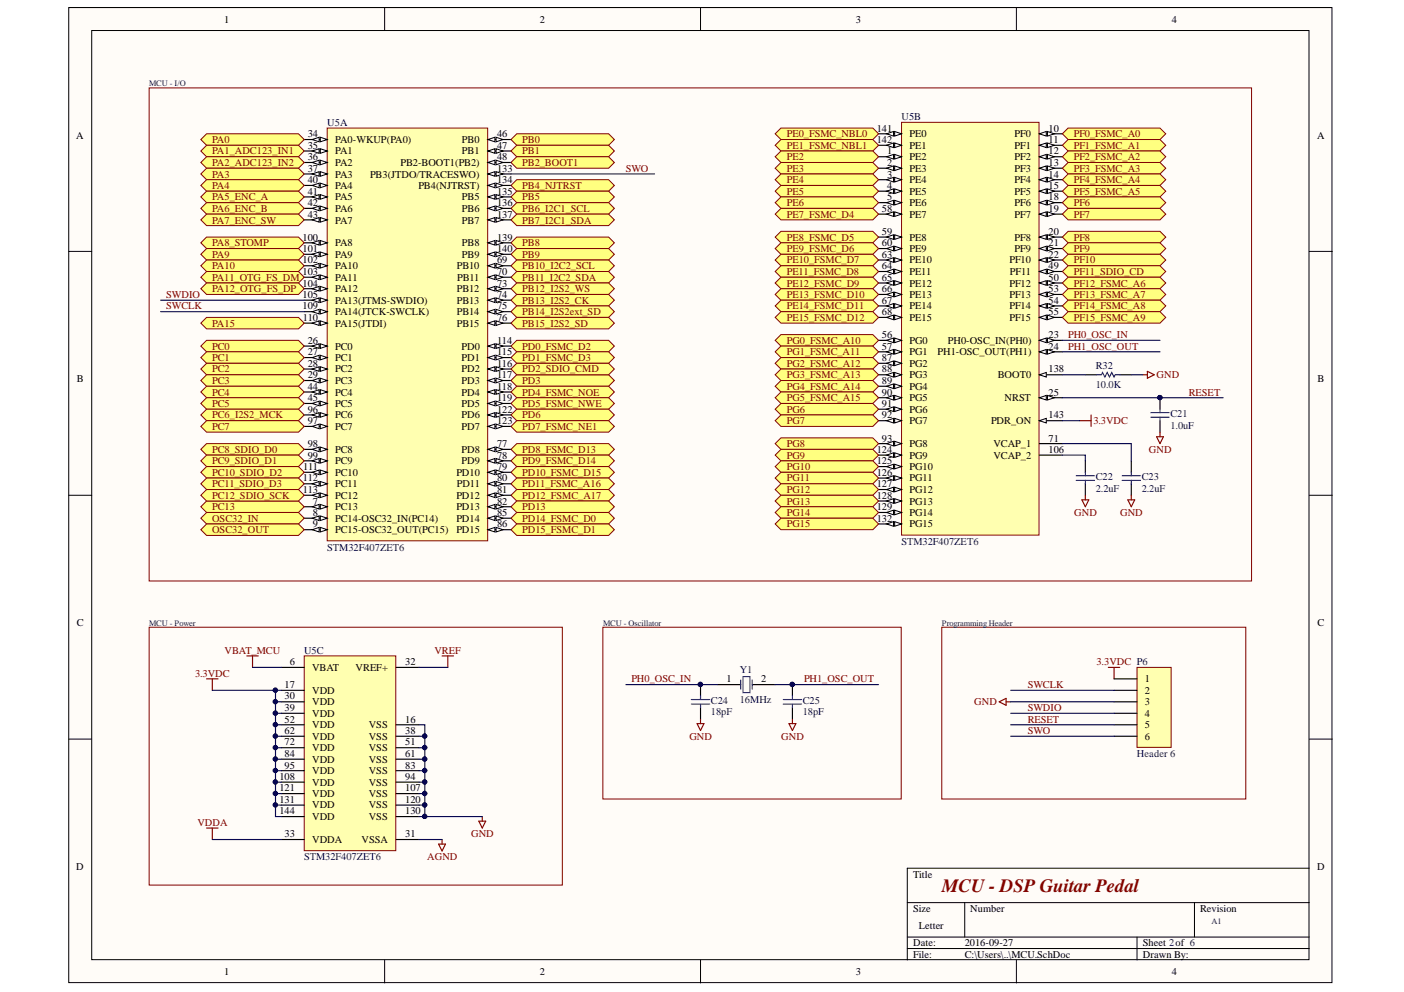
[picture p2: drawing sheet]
<svg xmlns="http://www.w3.org/2000/svg" width="297mm" height="210mm" viewBox="0 0 297 210" stroke-linecap="round" stroke-linejoin="round" font-family="sans-serif">
<defs><g id="words">
<text font-size="4" fill="#800000" x="199.3" y="188.6">MCU - DSP Guitar Pedal</text>
<g font-size="2.2">
<text x="47.4" y="4.8">1</text>
<text x="114.2" y="4.8">2</text>
<text x="181.1" y="4.8">3</text>
<text x="247.9" y="4.8">4</text>
<text x="16.1" y="29.4">A</text>
<text x="65.1" y="29.1">34</text>
<text x="105.2" y="29.1">46</text>
<text x="185.5" y="27.9">141</text>
<text x="192.4" y="29.1">PE0</text>
<text x="214.7" y="29.1">PF0</text>
<text x="221.9" y="27.9">10</text>
<text x="278.7" y="29.4">A</text>
<text x="65.1" y="31.5">35</text>
<text x="65.1" y="33.9">36</text>
<text x="70.9" y="30.2">PA0-WKUP(PA0)</text>
<text x="70.9" y="32.7">PA1</text>
<text x="70.9" y="35.1">PA2</text>
<text x="84.7" y="35.1">PB2-BOOT1(PB2)</text>
<text x="97.7" y="30.2">PB0</text>
<text x="97.7" y="32.7">PB1</text>
<text x="105.2" y="31.5">47</text>
<text x="105.2" y="33.9">48</text>
<text x="185.5" y="30.2">142</text>
<text x="187.7" y="32.7">1</text>
<text x="187.7" y="35.1">2</text>
<text x="192.4" y="33.9">PE2</text>
<text x="192.4" y="31.5">PE1</text>
<text x="214.7" y="31.5">PF1</text>
<text x="214.7" y="33.9">PF2</text>
<text x="221.9" y="30.2">11</text>
<text x="221.9" y="32.7">12</text>
<text x="221.9" y="35.1">13</text>
<text x="65.1" y="36.3">37</text>
<text x="65.1" y="38.8">40</text>
<text x="65.1" y="41.2">41</text>
<text x="70.9" y="37.6">PA3</text>
<text x="70.9" y="40">PA4</text>
<text x="78.3" y="37.6">PB3(JTDO/TRACESWO)</text>
<text x="88.5" y="40">PB4(NJTRST)</text>
<text x="105.2" y="36.3">133</text>
<text x="105.2" y="38.8">134</text>
<text x="105.2" y="41.2">135</text>
<text x="187.7" y="37.6">3</text>
<text x="187.7" y="40">4</text>
<text x="192.4" y="36.3">PE3</text>
<text x="192.4" y="38.8">PE4</text>
<text x="192.4" y="41.2">PE5</text>
<text x="214.7" y="36.3">PF3</text>
<text x="214.7" y="38.8">PF4</text>
<text x="214.7" y="41.2">PF5</text>
<text x="221.9" y="37.6">14</text>
<text x="221.9" y="40">15</text>
<text x="65.1" y="43.6">42</text>
<text x="65.1" y="46">43</text>
<text x="70.9" y="42.4">PA5</text>
<text x="70.9" y="44.9">PA6</text>
<text x="70.9" y="47.3">PA7</text>
<text x="97.7" y="42.4">PB5</text>
<text x="97.7" y="44.9">PB6</text>
<text x="97.7" y="47.3">PB7</text>
<text x="105.2" y="43.6">136</text>
<text x="105.2" y="46">137</text>
<text x="186.6" y="44.9">58</text>
<text x="187.7" y="42.4">5</text>
<text x="192.4" y="43.6">PE6</text>
<text x="192.4" y="46">PE7</text>
<text x="214.7" y="43.6">PF6</text>
<text x="214.7" y="46">PF7</text>
<text x="221.9" y="42.4">18</text>
<text x="221.9" y="44.9">19</text>
<text x="64" y="50.9">100</text>
<text x="64" y="53.3">101</text>
<text x="70.9" y="52.1">PA8</text>
<text x="97.7" y="52.1">PB8</text>
<text x="105.2" y="50.9">139</text>
<text x="105.2" y="53.3">140</text>
<text x="186.6" y="49.7">59</text>
<text x="186.6" y="52.1">60</text>
<text x="192.4" y="50.9">PE8</text>
<text x="192.4" y="53.3">PE9</text>
<text x="214.7" y="50.9">PF8</text>
<text x="214.7" y="53.3">PF9</text>
<text x="221.9" y="49.7">20</text>
<text x="221.9" y="52.1">21</text>
<text x="64" y="55.8">102</text>
<text x="64" y="58.2">103</text>
<text x="70.9" y="54.6">PA9</text>
<text x="70.9" y="56.9">PA10</text>
<text x="70.9" y="59.4">PA11</text>
<text x="96.6" y="56.9">PB10</text>
<text x="96.7" y="59.4">PB11</text>
<text x="97.7" y="54.6">PB9</text>
<text x="105.2" y="55.8">69</text>
<text x="105.2" y="58.2">70</text>
<text x="186.6" y="54.6">63</text>
<text x="186.6" y="56.9">64</text>
<text x="186.6" y="59.4">65</text>
<text x="192.4" y="55.8">PE10</text>
<text x="192.4" y="58.2">PE11</text>
<text x="213.6" y="55.8">PF10</text>
<text x="213.6" y="58.2">PF11</text>
<text x="221.9" y="54.6">22</text>
<text x="221.9" y="56.9">49</text>
<text x="221.9" y="59.4">50</text>
<text x="64" y="60.7">104</text>
<text x="64" y="63">105</text>
<text x="64" y="65.5">109</text>
<text x="70.9" y="61.8">PA12</text>
<text x="70.9" y="64.3">PA13(JTMS-SWDIO)</text>
<text x="96.6" y="61.8">PB12</text>
<text x="96.6" y="64.3">PB13</text>
<text x="105.2" y="60.7">73</text>
<text x="105.2" y="63">74</text>
<text x="105.2" y="65.5">75</text>
<text x="186.6" y="61.8">66</text>
<text x="186.6" y="64.3">67</text>
<text x="192.4" y="60.7">PE12</text>
<text x="192.4" y="63">PE13</text>
<text x="192.4" y="65.5">PE14</text>
<text x="213.6" y="60.7">PF12</text>
<text x="213.6" y="63">PF13</text>
<text x="213.6" y="65.5">PF14</text>
<text x="221.9" y="61.8">53</text>
<text x="221.9" y="64.3">54</text>
<text x="64.1" y="67.9">110</text>
<text x="70.9" y="66.6">PA14(JTCK-SWCLK)</text>
<text x="70.9" y="69.1">PA15(JTDI)</text>
<text x="96.6" y="66.6">PB14</text>
<text x="96.6" y="69.1">PB15</text>
<text x="105.2" y="67.9">76</text>
<text x="186.6" y="71.5">56</text>
<text x="186.6" y="66.6">68</text>
<text x="192.4" y="67.9">PE15</text>
<text x="213.6" y="67.9">PF15</text>
<text x="221.9" y="71.5">23</text>
<text x="221.9" y="66.6">55</text>
<text x="65.1" y="72.7">26</text>
<text x="65.1" y="75.2">27</text>
<text x="65.1" y="77.6">28</text>
<text x="70.9" y="74">PC0</text>
<text x="70.9" y="76.4">PC1</text>
<text x="97.7" y="74">PD0</text>
<text x="97.7" y="76.4">PD1</text>
<text x="105.2" y="72.7">114</text>
<text x="105.2" y="75.2">115</text>
<text x="105.2" y="77.6">116</text>
<text x="186.6" y="74">57</text>
<text x="186.6" y="76.4">87</text>
<text x="192.4" y="72.7">PG0</text>
<text x="192.4" y="75.2">PG1</text>
<text x="192.4" y="77.6">PG2</text>
<text x="198.3" y="75.2">PH1-OSC_OUT(PH1)</text>
<text x="200.5" y="72.7">PH0-OSC_IN(PH0)</text>
<text x="221.9" y="74">24</text>
<text x="16.2" y="80.9">B</text>
<text x="65.1" y="80.1">29</text>
<text x="65.1" y="82.4">44</text>
<text x="70.9" y="78.8">PC2</text>
<text x="70.9" y="81.3">PC3</text>
<text x="70.9" y="83.7">PC4</text>
<text x="97.7" y="78.8">PD2</text>
<text x="97.7" y="81.3">PD3</text>
<text x="97.7" y="83.7">PD4</text>
<text x="105.2" y="80.1">117</text>
<text x="105.2" y="82.4">118</text>
<text x="186.6" y="78.8">88</text>
<text x="186.6" y="81.3">89</text>
<text x="186.6" y="83.7">90</text>
<text x="192.4" y="80.1">PG3</text>
<text x="192.4" y="82.4">PG4</text>
<text x="211.1" y="80.1">BOOT0</text>
<text x="221.9" y="83.7">25</text>
<text x="221.9" y="78.8">138</text>
<text x="278.8" y="80.9">B</text>
<text x="65.1" y="84.9">45</text>
<text x="65.1" y="87.3">96</text>
<text x="65.1" y="89.7">97</text>
<text x="70.9" y="86.1">PC5</text>
<text x="70.9" y="88.5">PC6</text>
<text x="97.7" y="86.1">PD5</text>
<text x="97.7" y="88.5">PD6</text>
<text x="105.2" y="84.9">119</text>
<text x="105.2" y="87.3">122</text>
<text x="105.2" y="89.7">123</text>
<text x="186.6" y="86.1">91</text>
<text x="186.6" y="88.5">92</text>
<text x="192.4" y="84.9">PG5</text>
<text x="192.4" y="87.3">PG6</text>
<text x="192.4" y="89.7">PG7</text>
<text x="209.7" y="89.7">PDR_ON</text>
<text x="212.6" y="84.9">NRST</text>
<text x="221.9" y="88.5">143</text>
<text x="65.1" y="94.6">98</text>
<text x="70.9" y="91">PC7</text>
<text x="70.9" y="95.8">PC8</text>
<text x="97.7" y="95.8">PD8</text>
<text x="97.7" y="91">PD7</text>
<text x="105.2" y="94.6">77</text>
<text x="185.5" y="95.8">124</text>
<text x="186.6" y="93.4">93</text>
<text x="192.4" y="94.6">PG8</text>
<text x="210.2" y="94.6">VCAP_1</text>
<text x="221.9" y="93.4">71</text>
<text x="221.9" y="95.8">106</text>
<text x="64.1" y="101.9">112</text>
<text x="64.2" y="99.4">111</text>
<text x="65.1" y="97.1">99</text>
<text x="70.9" y="98.2">PC9</text>
<text x="70.9" y="100.7">PC10</text>
<text x="96.6" y="100.7">PD10</text>
<text x="97.7" y="98.2">PD9</text>
<text x="105.2" y="97.1">78</text>
<text x="105.2" y="99.4">79</text>
<text x="105.2" y="101.9">80</text>
<text x="185.5" y="98.2">125</text>
<text x="185.5" y="100.7">126</text>
<text x="192.4" y="97.1">PG9</text>
<text x="192.4" y="99.4">PG10</text>
<text x="192.4" y="101.9">PG11</text>
<text x="210.2" y="97.1">VCAP_2</text>
<text x="64.1" y="104.3">113</text>
<text x="66.2" y="106.8">7</text>
<text x="70.9" y="108">PC13</text>
<text x="70.9" y="103.1">PC11</text>
<text x="70.9" y="105.5">PC12</text>
<text x="96.6" y="105.5">PD12</text>
<text x="96.6" y="108">PD13</text>
<text x="96.6" y="103.1">PD11</text>
<text x="105.2" y="104.3">81</text>
<text x="105.2" y="106.8">82</text>
<text x="185.5" y="103.1">127</text>
<text x="185.5" y="105.5">128</text>
<text x="185.5" y="108">129</text>
<text x="192.4" y="104.3">PG12</text>
<text x="192.4" y="106.8">PG13</text>
<text x="66.2" y="109.1">8</text>
<text x="66.2" y="111.6">9</text>
<text x="70.9" y="110.4">PC14-OSC32_IN(PC14)</text>
<text x="70.9" y="112.9">PC15-OSC32_OUT(PC15)</text>
<text x="96.6" y="110.4">PD14</text>
<text x="96.6" y="112.9">PD15</text>
<text x="105.2" y="109.1">85</text>
<text x="105.2" y="111.6">86</text>
<text x="185.5" y="110.4">132</text>
<text x="192.4" y="109.1">PG14</text>
<text x="192.4" y="111.6">PG15</text>
<text x="16.2" y="132.5">C</text>
<text x="278.8" y="132.5">C</text>
<text x="61.3" y="140.7">6</text>
<text x="66" y="141.9">VBAT</text>
<text x="75.2" y="141.9">VREF+</text>
<text x="85.7" y="140.7">32</text>
<text x="60.2" y="145.6">17</text>
<text x="60.2" y="148">30</text>
<text x="66" y="146.8">VDD</text>
<text x="66" y="149.3">VDD</text>
<text x="153.7" y="144.4">1</text>
<text x="161.1" y="144.4">2</text>
<text x="242.2" y="144.4">1</text>
<text x="242.2" y="146.8">2</text>
<text x="242.2" y="149.3">3</text>
<text x="60.2" y="150.5">39</text>
<text x="60.2" y="152.9">52</text>
<text x="60.2" y="155.3">62</text>
<text x="66" y="151.6">VDD</text>
<text x="66" y="154.1">VDD</text>
<text x="78" y="154.1">VSS</text>
<text x="85.7" y="152.9">16</text>
<text x="85.7" y="155.3">38</text>
<text x="242.2" y="151.6">4</text>
<text x="242.2" y="154.1">5</text>
<text x="60.2" y="157.7">72</text>
<text x="60.2" y="160.2">84</text>
<text x="66" y="156.5">VDD</text>
<text x="66" y="159">VDD</text>
<text x="66" y="161.4">VDD</text>
<text x="78" y="156.5">VSS</text>
<text x="78" y="159">VSS</text>
<text x="78" y="161.4">VSS</text>
<text x="85.7" y="157.7">51</text>
<text x="85.7" y="160.2">61</text>
<text x="242.2" y="156.5">6</text>
<text x="59.1" y="165">108</text>
<text x="59.1" y="167.4">121</text>
<text x="60.2" y="162.6">95</text>
<text x="66" y="163.8">VDD</text>
<text x="66" y="166.3">VDD</text>
<text x="78" y="163.8">VSS</text>
<text x="78" y="166.3">VSS</text>
<text x="85.7" y="162.6">83</text>
<text x="85.7" y="165">94</text>
<text x="85.7" y="167.4">107</text>
<text x="59.1" y="169.9">131</text>
<text x="59.1" y="172.3">144</text>
<text x="66" y="168.7">VDD</text>
<text x="66" y="171.1">VDD</text>
<text x="66" y="173.5">VDD</text>
<text x="78" y="168.7">VSS</text>
<text x="78" y="171.1">VSS</text>
<text x="78" y="173.5">VSS</text>
<text x="85.7" y="169.9">120</text>
<text x="85.7" y="172.3">130</text>
<text x="60.2" y="177.2">33</text>
<text x="66" y="178.4">VDDA</text>
<text x="76.5" y="178.4">VSSA</text>
<text x="85.7" y="177.2">31</text>
<text x="16.1" y="184.2">D</text>
<text x="193.2" y="185.7">Title</text>
<text x="278.7" y="184.2">D</text>
<text x="193.2" y="193">Size</text>
<text x="194.4" y="196.6">Letter</text>
<text x="205.3" y="193">Number</text>
<text x="253.9" y="193">Revision</text>
<text x="193.2" y="200.2">Date:</text>
<text x="193.2" y="202.7">File:</text>
<text x="204.1" y="200.2">2016-09-27</text>
<text x="204.1" y="202.7">C:\Users\..\MCU.SchDoc</text>
<text x="241.8" y="200.2">Sheet 2of 6</text>
<text x="241.8" y="202.7">Drawn By:</text>
<text x="47.4" y="206.3">1</text>
<text x="114.2" y="206.3">2</text>
<text x="181.1" y="206.3">3</text>
<text x="247.9" y="206.3">4</text>
</g>
<g font-size="2.2" fill="#000080">
<text x="69.2" y="26.6">U5A</text>
<text x="190.7" y="25.4">U5B</text>
<text x="231.8" y="78.1">R32</text>
<text x="231.8" y="82">10.0K</text>
<text x="247.6" y="88.3">C21</text>
<text x="247.6" y="90.7">1.0uF</text>
<text x="231.8" y="101.6">C22</text>
<text x="241.5" y="101.6">C23</text>
<text x="231.8" y="104.1">2.2uF</text>
<text x="241.5" y="104.1">2.2uF</text>
<text x="69.2" y="116.5">STM32F407ZET6</text>
<text x="190.7" y="115.2">STM32F407ZET6</text>
<text x="64.3" y="138.3">U5C</text>
<text x="156.5" y="142.4">Y1</text>
<text x="150.4" y="149">C24</text>
<text x="156.5" y="148.8">16MHz</text>
<text x="169.9" y="149">C25</text>
<text x="150.4" y="151.4">18pF</text>
<text x="169.9" y="151.4">18pF</text>
<text x="240.5" y="160.2">Header 6</text>
<text x="64.3" y="182.1">STM32F407ZET6</text>
</g>
<g font-size="2.2" fill="#800000">
<text x="166.5" y="29.1">PE0_FSMC_NBL0</text>
<text x="227.2" y="29.1">PF0_FSMC_A0</text>
<text x="44.9" y="30.2">PA0</text>
<text x="44.9" y="32.7">PA1_ADC123_IN1</text>
<text x="44.9" y="35.1">PA2_ADC123_IN2</text>
<text x="110.5" y="30.2">PB0</text>
<text x="110.5" y="32.7">PB1</text>
<text x="110.5" y="35.1">PB2_BOOT1</text>
<text x="166.5" y="31.5">PE1_FSMC_NBL1</text>
<text x="166.5" y="33.9">PE2</text>
<text x="227.2" y="31.5">PF1_FSMC_A1</text>
<text x="227.2" y="33.9">PF2_FSMC_A2</text>
<text x="44.9" y="37.6">PA3</text>
<text x="44.9" y="40">PA4</text>
<text x="110.5" y="40">PB4_NJTRST</text>
<text x="132.4" y="36.3">SWO</text>
<text x="166.5" y="36.3">PE3</text>
<text x="166.5" y="38.8">PE4</text>
<text x="166.5" y="41.2">PE5</text>
<text x="227.2" y="36.3">PF3_FSMC_A3</text>
<text x="227.2" y="38.8">PF4_FSMC_A4</text>
<text x="227.2" y="41.2">PF5_FSMC_A5</text>
<text x="44.9" y="42.4">PA5_ENC_A</text>
<text x="44.9" y="44.9">PA6_ENC_B</text>
<text x="44.9" y="47.3">PA7_ENC_SW</text>
<text x="110.5" y="42.4">PB5</text>
<text x="110.5" y="44.9">PB6_I2C1_SCL</text>
<text x="110.5" y="47.3">PB7_I2C1_SDA</text>
<text x="166.5" y="43.6">PE6</text>
<text x="166.5" y="46">PE7_FSMC_D4</text>
<text x="227.2" y="43.6">PF6</text>
<text x="227.2" y="46">PF7</text>
<text x="44.9" y="52.1">PA8_STOMP</text>
<text x="110.5" y="52.1">PB8</text>
<text x="166.5" y="50.9">PE8_FSMC_D5</text>
<text x="166.5" y="53.3">PE9_FSMC_D6</text>
<text x="227.2" y="50.9">PF8</text>
<text x="227.2" y="53.3">PF9</text>
<text x="44.9" y="54.6">PA9</text>
<text x="44.9" y="56.9">PA10</text>
<text x="44.9" y="59.4">PA11_OTG_FS_DM</text>
<text x="110.5" y="54.6">PB9</text>
<text x="110.5" y="56.9">PB10_I2C2_SCL</text>
<text x="110.5" y="59.4">PB11_I2C2_SDA</text>
<text x="166.5" y="55.8">PE10_FSMC_D7</text>
<text x="166.5" y="58.2">PE11_FSMC_D8</text>
<text x="227.2" y="55.8">PF10</text>
<text x="227.2" y="58.2">PF11_SDIO_CD</text>
<text x="35.2" y="63">SWDIO</text>
<text x="35.2" y="65.5">SWCLK</text>
<text x="44.9" y="61.8">PA12_OTG_FS_DP</text>
<text x="110.5" y="61.8">PB12_I2S2_WS</text>
<text x="110.5" y="64.3">PB13_I2S2_CK</text>
<text x="166.5" y="60.7">PE12_FSMC_D9</text>
<text x="166.5" y="63">PE13_FSMC_D10</text>
<text x="166.5" y="65.5">PE14_FSMC_D11</text>
<text x="227.2" y="60.7">PF12_FSMC_A6</text>
<text x="227.2" y="63">PF13_FSMC_A7</text>
<text x="227.2" y="65.5">PF14_FSMC_A8</text>
<text x="44.9" y="69.1">PA15</text>
<text x="110.5" y="66.6">PB14_I2S2ext_SD</text>
<text x="110.5" y="69.1">PB15_I2S2_SD</text>
<text x="166.5" y="67.9">PE15_FSMC_D12</text>
<text x="226" y="71.5">PH0_OSC_IN</text>
<text x="227.2" y="67.9">PF15_FSMC_A9</text>
<text x="44.9" y="74">PC0</text>
<text x="44.9" y="76.4">PC1</text>
<text x="110.5" y="74">PD0_FSMC_D2</text>
<text x="110.5" y="76.4">PD1_FSMC_D3</text>
<text x="166.5" y="72.7">PG0_FSMC_A10</text>
<text x="166.5" y="75.2">PG1_FSMC_A11</text>
<text x="166.5" y="77.6">PG2_FSMC_A12</text>
<text x="226" y="74">PH1_OSC_OUT</text>
<text x="44.9" y="78.8">PC2</text>
<text x="44.9" y="81.3">PC3</text>
<text x="44.9" y="83.7">PC4</text>
<text x="110.5" y="81.3">PD3</text>
<text x="110.5" y="83.7">PD4_FSMC_NOE</text>
<text x="110.5" y="78.8">PD2_SDIO_CMD</text>
<text x="166.5" y="80.1">PG3_FSMC_A13</text>
<text x="166.5" y="82.4">PG4_FSMC_A14</text>
<text x="244.7" y="80.1">GND</text>
<text x="251.5" y="83.7">RESET</text>
<text x="44.9" y="86.1">PC5</text>
<text x="44.9" y="88.5">PC6_I2S2_MCK</text>
<text x="110.5" y="86.1">PD5_FSMC_NWE</text>
<text x="110.5" y="88.5">PD6</text>
<text x="166.5" y="84.9">PG5_FSMC_A15</text>
<text x="166.5" y="87.3">PG6</text>
<text x="166.5" y="89.7">PG7</text>
<text x="231.3" y="89.7">3.3VDC</text>
<text x="44.9" y="91">PC7</text>
<text x="44.9" y="95.8">PC8_SDIO_D0</text>
<text x="110.5" y="91">PD7_FSMC_NE1</text>
<text x="110.5" y="95.8">PD8_FSMC_D13</text>
<text x="166.5" y="94.6">PG8</text>
<text x="243.1" y="95.8">GND</text>
<text x="44.9" y="98.2">PC9_SDIO_D1</text>
<text x="44.9" y="100.7">PC10_SDIO_D2</text>
<text x="110.5" y="98.2">PD9_FSMC_D14</text>
<text x="110.5" y="100.7">PD10_FSMC_D15</text>
<text x="166.5" y="97.1">PG9</text>
<text x="166.5" y="99.4">PG10</text>
<text x="166.5" y="101.9">PG11</text>
<text x="44.9" y="108">PC13</text>
<text x="44.9" y="105.5">PC12_SDIO_SCK</text>
<text x="44.9" y="103.1">PC11_SDIO_D3</text>
<text x="110.5" y="103.1">PD11_FSMC_A16</text>
<text x="110.5" y="105.5">PD12_FSMC_A17</text>
<text x="110.5" y="108">PD13</text>
<text x="166.5" y="104.3">PG12</text>
<text x="166.5" y="106.8">PG13</text>
<text x="44.9" y="110.4">OSC32_IN</text>
<text x="44.9" y="112.9">OSC32_OUT</text>
<text x="110.5" y="110.4">PD14_FSMC_D0</text>
<text x="110.5" y="112.9">PD15_FSMC_D1</text>
<text x="166.5" y="109.1">PG14</text>
<text x="166.5" y="111.6">PG15</text>
<text x="227.3" y="109.1">GND</text>
<text x="237" y="109.1">GND</text>
<text x="41.3" y="143.2">3.3VDC</text>
<text x="47.5" y="138.3">VBAT_MCU</text>
<text x="91.9" y="138.3">VREF</text>
<text x="232" y="140.7">3.3VDC P6</text>
<text x="133.6" y="144.4">PH0_OSC_IN</text>
<text x="170.1" y="144.4">PH1_OSC_OUT</text>
<text x="206.1" y="149.3">GND</text>
<text x="217.5" y="145.6">SWCLK</text>
<text x="217.5" y="150.5">SWDIO</text>
<text x="217.5" y="155.3">SWO</text>
<text x="217.5" y="152.9">RESET</text>
<text x="145.8" y="156.5">GND</text>
<text x="165.3" y="156.5">GND</text>
<text x="41.8" y="174.7">VDDA</text>
<text x="99.7" y="177.2">GND</text>
<text x="90.4" y="182.1">AGND</text>
</g>
<g font-size="1.8" fill="#000080">
<text x="31.5" y="18.2">MCU - I/O</text>
<text x="31.5" y="132.4">MCU - Power</text>
<text x="127.6" y="132.4">MCU - Oscillator</text>
<text x="199.3" y="132.4">Programming Header</text>
<text x="256.3" y="195.5">A1</text>
</g>
</g></defs>
<g fill="#fffcf8" stroke="#000" stroke-width=".21">
<path d="M14.5 1.6h267.3v206.3h-267.3z"/>
<path d="M19.4 6.5h257.5v196.6h-257.5z"/>
</g>
<g fill="none" stroke="#000" stroke-width=".21">
<path d="M81.4 1.6v4.9M148.2 1.6v4.9M215 1.6v4.9M14.5 53.2h4.9M277 53.2h4.9M14.5 104.8h4.9M277 104.8h4.9M14.5 156.4h4.9M277 156.4h4.9M192 191h85M192 198.3h85M204.1 191v7.3"/>
<path d="M240.6 198.3v4.8M252.7 191v7.3M277 183.7h-85v19.4M81.4 203.1v4.9M148.2 203.1v4.9M192 200.7h85M215 203.1v4.9"/>
</g>
<path d="M148.2 144.9v2.4M148.2 149.7v2.4M151.9 144.9h4.8M159.1 144.9h4.9M167.6 144.9v2.4M167.6 149.7v2.4" fill="none" stroke="#000" stroke-width=".24"/>
<path d="M146.3 148h3.9M146.3 149h3.9M148.2 147.3v.7M148.2 149v.7M156.7 143.9v1.9M157.2 143.2h1.5v3.4h-1.5zM159.1 143.9v1.9M165.7 148h3.9M165.7 149h3.9M167.6 147.3v.7M167.6 149v.7" fill="none" stroke="#00f" stroke-width=".24"/>
<g fill="#000080" stroke="#000080" stroke-width=".21">
<circle cx="148.2" cy="144.8" r=".45"/>
<circle cx="167.6" cy="144.8" r=".45"/>
</g>
<path d="M147.5 153.1h1.4l-.7 1.5zM148.2 152.1v1M166.9 153.1h1.5l-.8 1.5zM167.6 152.1v1" fill="none" stroke="#800000" stroke-width=".24"/>
<path d="M69.2 27.1h34v87.3h-34z" fill="#ffffb0" stroke="#800000" stroke-width=".21"/>
<path d="M64.4 29.5h4.8" fill="none" stroke="#000" stroke-width=".24"/>
<path d="M67.8 29l1.4 .5-1.4 .5z" fill="#fffcf8"/>
<path d="M67.8 29l1.4 .5-1.4 .5z" fill="none" stroke="#000" stroke-width=".21"/>
<path d="M66.1 29.5l1.4-.5v1z" fill="#fffcf8"/>
<path d="M66.1 29.5l1.4-.5v1z" fill="none" stroke="#000" stroke-width=".21"/>
<path d="M64.4 32h4.8" fill="none" stroke="#000" stroke-width=".24"/>
<path d="M67.8 31.5l1.4 .5-1.4 .4z" fill="#fffcf8"/>
<path d="M67.8 31.5l1.4 .5-1.4 .4z" fill="none" stroke="#000" stroke-width=".21"/>
<path d="M66.1 32l1.4-.5v.9z" fill="#fffcf8"/>
<path d="M66.1 32l1.4-.5v.9z" fill="none" stroke="#000" stroke-width=".21"/>
<path d="M64.4 34.4h4.8" fill="none" stroke="#000" stroke-width=".24"/>
<path d="M67.8 33.9l1.4 .5-1.4 .5z" fill="#fffcf8"/>
<path d="M67.8 33.9l1.4 .5-1.4 .5z" fill="none" stroke="#000" stroke-width=".21"/>
<path d="M66.1 34.4l1.4-.5v1z" fill="#fffcf8"/>
<path d="M66.1 34.4l1.4-.5v1z" fill="none" stroke="#000" stroke-width=".21"/>
<path d="M64.4 36.8h4.8" fill="none" stroke="#000" stroke-width=".24"/>
<path d="M67.8 36.3l1.4 .5-1.4 .5z" fill="#fffcf8"/>
<path d="M67.8 36.3l1.4 .5-1.4 .5z" fill="none" stroke="#000" stroke-width=".21"/>
<path d="M66.1 36.8l1.4-.5v1z" fill="#fffcf8"/>
<path d="M66.1 36.8l1.4-.5v1z" fill="none" stroke="#000" stroke-width=".21"/>
<path d="M64.4 39.2h4.8" fill="none" stroke="#000" stroke-width=".24"/>
<path d="M67.8 38.8l1.4 .4-1.4 .5z" fill="#fffcf8"/>
<path d="M67.8 38.8l1.4 .4-1.4 .5z" fill="none" stroke="#000" stroke-width=".21"/>
<path d="M66.1 39.2l1.4-.4v.9z" fill="#fffcf8"/>
<path d="M66.1 39.2l1.4-.4v.9z" fill="none" stroke="#000" stroke-width=".21"/>
<path d="M64.4 41.7h4.8" fill="none" stroke="#000" stroke-width=".24"/>
<path d="M67.8 41.2l1.4 .5-1.4 .5z" fill="#fffcf8"/>
<path d="M67.8 41.2l1.4 .5-1.4 .5z" fill="none" stroke="#000" stroke-width=".21"/>
<path d="M66.1 41.7l1.4-.5v1z" fill="#fffcf8"/>
<path d="M66.1 41.7l1.4-.5v1z" fill="none" stroke="#000" stroke-width=".21"/>
<path d="M64.4 44.1h4.8" fill="none" stroke="#000" stroke-width=".24"/>
<path d="M67.8 43.6l1.4 .5-1.4 .5z" fill="#fffcf8"/>
<path d="M67.8 43.6l1.4 .5-1.4 .5z" fill="none" stroke="#000" stroke-width=".21"/>
<path d="M66.1 44.1l1.4-.5v1z" fill="#fffcf8"/>
<path d="M66.1 44.1l1.4-.5v1z" fill="none" stroke="#000" stroke-width=".21"/>
<path d="M64.4 46.5h4.8" fill="none" stroke="#000" stroke-width=".24"/>
<path d="M67.8 46l1.4 .5-1.4 .5z" fill="#fffcf8"/>
<path d="M67.8 46l1.4 .5-1.4 .5z" fill="none" stroke="#000" stroke-width=".21"/>
<path d="M66.1 46.5l1.4-.5v1z" fill="#fffcf8"/>
<path d="M66.1 46.5l1.4-.5v1z" fill="none" stroke="#000" stroke-width=".21"/>
<path d="M103.2 29.5h4.9" fill="none" stroke="#000" stroke-width=".24"/>
<path d="M103.2 29.5l1.5-.5v1z" fill="#fffcf8"/>
<path d="M103.2 29.5l1.5-.5v1z" fill="none" stroke="#000" stroke-width=".21"/>
<path d="M104.9 29l1.5 .5-1.5 .5z" fill="#fffcf8"/>
<path d="M104.9 29l1.5 .5-1.5 .5z" fill="none" stroke="#000" stroke-width=".21"/>
<path d="M103.2 32h4.9" fill="none" stroke="#000" stroke-width=".24"/>
<path d="M103.2 32l1.5-.5v.9z" fill="#fffcf8"/>
<path d="M103.2 32l1.5-.5v.9z" fill="none" stroke="#000" stroke-width=".21"/>
<path d="M104.9 31.5l1.5 .5-1.5 .4z" fill="#fffcf8"/>
<path d="M104.9 31.5l1.5 .5-1.5 .4z" fill="none" stroke="#000" stroke-width=".21"/>
<path d="M103.2 34.4h4.9" fill="none" stroke="#000" stroke-width=".24"/>
<path d="M103.2 34.4l1.5-.5v1z" fill="#fffcf8"/>
<path d="M103.2 34.4l1.5-.5v1z" fill="none" stroke="#000" stroke-width=".21"/>
<path d="M104.9 33.9l1.5 .5-1.5 .5z" fill="#fffcf8"/>
<path d="M104.9 33.9l1.5 .5-1.5 .5z" fill="none" stroke="#000" stroke-width=".21"/>
<path d="M103.2 56.2h4.9" fill="none" stroke="#000" stroke-width=".24"/>
<path d="M103.2 56.2l1.5-.5v1z" fill="#fffcf8"/>
<path d="M103.2 56.2l1.5-.5v1z" fill="none" stroke="#000" stroke-width=".21"/>
<path d="M104.9 55.7l1.5 .5-1.5 .5z" fill="#fffcf8"/>
<path d="M104.9 55.7l1.5 .5-1.5 .5z" fill="none" stroke="#000" stroke-width=".21"/>
<path d="M103.2 58.7h4.9" fill="none" stroke="#000" stroke-width=".24"/>
<path d="M103.2 58.7l1.5-.5v.9z" fill="#fffcf8"/>
<path d="M103.2 58.7l1.5-.5v.9z" fill="none" stroke="#000" stroke-width=".21"/>
<path d="M104.9 58.2l1.5 .5-1.5 .4z" fill="#fffcf8"/>
<path d="M104.9 58.2l1.5 .5-1.5 .4z" fill="none" stroke="#000" stroke-width=".21"/>
<path d="M103.2 61.1h4.9" fill="none" stroke="#000" stroke-width=".24"/>
<path d="M103.2 61.1l1.5-.5v1z" fill="#fffcf8"/>
<path d="M103.2 61.1l1.5-.5v1z" fill="none" stroke="#000" stroke-width=".21"/>
<path d="M104.9 60.6l1.5 .5-1.5 .5z" fill="#fffcf8"/>
<path d="M104.9 60.6l1.5 .5-1.5 .5z" fill="none" stroke="#000" stroke-width=".21"/>
<path d="M103.2 63.5h4.9" fill="none" stroke="#000" stroke-width=".24"/>
<path d="M103.2 63.5l1.5-.5v1z" fill="#fffcf8"/>
<path d="M103.2 63.5l1.5-.5v1z" fill="none" stroke="#000" stroke-width=".21"/>
<path d="M104.9 63l1.5 .5-1.5 .5z" fill="#fffcf8"/>
<path d="M104.9 63l1.5 .5-1.5 .5z" fill="none" stroke="#000" stroke-width=".21"/>
<path d="M103.2 65.9h4.9" fill="none" stroke="#000" stroke-width=".24"/>
<path d="M103.2 65.9l1.5-.4v.9z" fill="#fffcf8"/>
<path d="M103.2 65.9l1.5-.4v.9z" fill="none" stroke="#000" stroke-width=".21"/>
<path d="M104.9 65.5l1.5 .4-1.5 .5z" fill="#fffcf8"/>
<path d="M104.9 65.5l1.5 .4-1.5 .5z" fill="none" stroke="#000" stroke-width=".21"/>
<path d="M103.2 68.4h4.9" fill="none" stroke="#000" stroke-width=".24"/>
<path d="M103.2 68.4l1.5-.5v1z" fill="#fffcf8"/>
<path d="M103.2 68.4l1.5-.5v1z" fill="none" stroke="#000" stroke-width=".21"/>
<path d="M104.9 67.9l1.5 .5-1.5 .5z" fill="#fffcf8"/>
<path d="M104.9 67.9l1.5 .5-1.5 .5z" fill="none" stroke="#000" stroke-width=".21"/>
<path d="M64.4 51.4h4.8" fill="none" stroke="#000" stroke-width=".24"/>
<path d="M67.8 50.9l1.4 .5-1.4 .5z" fill="#fffcf8"/>
<path d="M67.8 50.9l1.4 .5-1.4 .5z" fill="none" stroke="#000" stroke-width=".21"/>
<path d="M66.1 51.4l1.4-.5v1z" fill="#fffcf8"/>
<path d="M66.1 51.4l1.4-.5v1z" fill="none" stroke="#000" stroke-width=".21"/>
<path d="M64.4 53.8h4.8" fill="none" stroke="#000" stroke-width=".24"/>
<path d="M67.8 53.3l1.4 .5-1.4 .5z" fill="#fffcf8"/>
<path d="M67.8 53.3l1.4 .5-1.4 .5z" fill="none" stroke="#000" stroke-width=".21"/>
<path d="M66.1 53.8l1.4-.5v1z" fill="#fffcf8"/>
<path d="M66.1 53.8l1.4-.5v1z" fill="none" stroke="#000" stroke-width=".21"/>
<path d="M64.4 56.2h4.8" fill="none" stroke="#000" stroke-width=".24"/>
<path d="M67.8 55.7l1.4 .5-1.4 .5z" fill="#fffcf8"/>
<path d="M67.8 55.7l1.4 .5-1.4 .5z" fill="none" stroke="#000" stroke-width=".21"/>
<path d="M66.1 56.2l1.4-.5v1z" fill="#fffcf8"/>
<path d="M66.1 56.2l1.4-.5v1z" fill="none" stroke="#000" stroke-width=".21"/>
<path d="M64.4 58.7h4.8" fill="none" stroke="#000" stroke-width=".24"/>
<path d="M67.8 58.2l1.4 .5-1.4 .4z" fill="#fffcf8"/>
<path d="M67.8 58.2l1.4 .5-1.4 .4z" fill="none" stroke="#000" stroke-width=".21"/>
<path d="M66.1 58.7l1.4-.5v.9z" fill="#fffcf8"/>
<path d="M66.1 58.7l1.4-.5v.9z" fill="none" stroke="#000" stroke-width=".21"/>
<path d="M64.4 61.1h4.8" fill="none" stroke="#000" stroke-width=".24"/>
<path d="M67.8 60.6l1.4 .5-1.4 .5z" fill="#fffcf8"/>
<path d="M67.8 60.6l1.4 .5-1.4 .5z" fill="none" stroke="#000" stroke-width=".21"/>
<path d="M66.1 61.1l1.4-.5v1z" fill="#fffcf8"/>
<path d="M66.1 61.1l1.4-.5v1z" fill="none" stroke="#000" stroke-width=".21"/>
<path d="M64.4 63.5h4.8" fill="none" stroke="#000" stroke-width=".24"/>
<path d="M67.8 63l1.4 .5-1.4 .5z" fill="#fffcf8"/>
<path d="M67.8 63l1.4 .5-1.4 .5z" fill="none" stroke="#000" stroke-width=".21"/>
<path d="M66.1 63.5l1.4-.5v1z" fill="#fffcf8"/>
<path d="M66.1 63.5l1.4-.5v1z" fill="none" stroke="#000" stroke-width=".21"/>
<path d="M64.4 65.9h4.8" fill="none" stroke="#000" stroke-width=".24"/>
<path d="M67.8 65.5l1.4 .4-1.4 .5z" fill="#fffcf8"/>
<path d="M67.8 65.5l1.4 .4-1.4 .5z" fill="none" stroke="#000" stroke-width=".21"/>
<path d="M66.1 65.9l1.4-.4v.9z" fill="#fffcf8"/>
<path d="M66.1 65.9l1.4-.4v.9z" fill="none" stroke="#000" stroke-width=".21"/>
<path d="M64.4 68.4h4.8" fill="none" stroke="#000" stroke-width=".24"/>
<path d="M67.8 67.9l1.4 .5-1.4 .5z" fill="#fffcf8"/>
<path d="M67.8 67.9l1.4 .5-1.4 .5z" fill="none" stroke="#000" stroke-width=".21"/>
<path d="M66.1 68.4l1.4-.5v1z" fill="#fffcf8"/>
<path d="M66.1 68.4l1.4-.5v1z" fill="none" stroke="#000" stroke-width=".21"/>
<path d="M103.2 36.8h4.9" fill="none" stroke="#000" stroke-width=".24"/>
<path d="M103.2 36.8l1.5-.5v1z" fill="#fffcf8"/>
<path d="M103.2 36.8l1.5-.5v1z" fill="none" stroke="#000" stroke-width=".21"/>
<path d="M104.9 36.3l1.5 .5-1.5 .5z" fill="#fffcf8"/>
<path d="M104.9 36.3l1.5 .5-1.5 .5z" fill="none" stroke="#000" stroke-width=".21"/>
<path d="M103.2 39.2h4.9" fill="none" stroke="#000" stroke-width=".24"/>
<path d="M103.2 39.2l1.5-.4v.9z" fill="#fffcf8"/>
<path d="M103.2 39.2l1.5-.4v.9z" fill="none" stroke="#000" stroke-width=".21"/>
<path d="M104.9 38.8l1.5 .4-1.5 .5z" fill="#fffcf8"/>
<path d="M104.9 38.8l1.5 .4-1.5 .5z" fill="none" stroke="#000" stroke-width=".21"/>
<path d="M103.2 41.7h4.9" fill="none" stroke="#000" stroke-width=".24"/>
<path d="M103.2 41.7l1.5-.5v1z" fill="#fffcf8"/>
<path d="M103.2 41.7l1.5-.5v1z" fill="none" stroke="#000" stroke-width=".21"/>
<path d="M104.9 41.2l1.5 .5-1.5 .5z" fill="#fffcf8"/>
<path d="M104.9 41.2l1.5 .5-1.5 .5z" fill="none" stroke="#000" stroke-width=".21"/>
<path d="M103.2 44.1h4.9" fill="none" stroke="#000" stroke-width=".24"/>
<path d="M103.2 44.1l1.5-.5v1z" fill="#fffcf8"/>
<path d="M103.2 44.1l1.5-.5v1z" fill="none" stroke="#000" stroke-width=".21"/>
<path d="M104.9 43.6l1.5 .5-1.5 .5z" fill="#fffcf8"/>
<path d="M104.9 43.6l1.5 .5-1.5 .5z" fill="none" stroke="#000" stroke-width=".21"/>
<path d="M103.2 46.5h4.9" fill="none" stroke="#000" stroke-width=".24"/>
<path d="M103.2 46.5l1.5-.5v1z" fill="#fffcf8"/>
<path d="M103.2 46.5l1.5-.5v1z" fill="none" stroke="#000" stroke-width=".21"/>
<path d="M104.9 46l1.5 .5-1.5 .5z" fill="#fffcf8"/>
<path d="M104.9 46l1.5 .5-1.5 .5z" fill="none" stroke="#000" stroke-width=".21"/>
<path d="M103.2 51.4h4.9" fill="none" stroke="#000" stroke-width=".24"/>
<path d="M103.2 51.4l1.5-.5v1z" fill="#fffcf8"/>
<path d="M103.2 51.4l1.5-.5v1z" fill="none" stroke="#000" stroke-width=".21"/>
<path d="M104.9 50.9l1.5 .5-1.5 .5z" fill="#fffcf8"/>
<path d="M104.9 50.9l1.5 .5-1.5 .5z" fill="none" stroke="#000" stroke-width=".21"/>
<path d="M103.2 53.8h4.9" fill="none" stroke="#000" stroke-width=".24"/>
<path d="M103.2 53.8l1.5-.5v1z" fill="#fffcf8"/>
<path d="M103.2 53.8l1.5-.5v1z" fill="none" stroke="#000" stroke-width=".21"/>
<path d="M104.9 53.3l1.5 .5-1.5 .5z" fill="#fffcf8"/>
<path d="M104.9 53.3l1.5 .5-1.5 .5z" fill="none" stroke="#000" stroke-width=".21"/>
<path d="M64.4 107.2h4.8" fill="none" stroke="#000" stroke-width=".24"/>
<path d="M67.8 106.7l1.4 .5-1.4 .5z" fill="#fffcf8"/>
<path d="M67.8 106.7l1.4 .5-1.4 .5z" fill="none" stroke="#000" stroke-width=".21"/>
<path d="M66.1 107.2l1.4-.5v1z" fill="#fffcf8"/>
<path d="M66.1 107.2l1.4-.5v1z" fill="none" stroke="#000" stroke-width=".21"/>
<path d="M64.4 109.7h4.8" fill="none" stroke="#000" stroke-width=".24"/>
<path d="M67.8 109.2l1.4 .5-1.4 .4z" fill="#fffcf8"/>
<path d="M67.8 109.2l1.4 .5-1.4 .4z" fill="none" stroke="#000" stroke-width=".21"/>
<path d="M66.1 109.7l1.4-.5v.9z" fill="#fffcf8"/>
<path d="M66.1 109.7l1.4-.5v.9z" fill="none" stroke="#000" stroke-width=".21"/>
<path d="M64.4 112.1h4.8" fill="none" stroke="#000" stroke-width=".24"/>
<path d="M67.8 111.6l1.4 .5-1.4 .5z" fill="#fffcf8"/>
<path d="M67.8 111.6l1.4 .5-1.4 .5z" fill="none" stroke="#000" stroke-width=".21"/>
<path d="M66.1 112.1l1.4-.5v1z" fill="#fffcf8"/>
<path d="M66.1 112.1l1.4-.5v1z" fill="none" stroke="#000" stroke-width=".21"/>
<path d="M64.4 73.2h4.8" fill="none" stroke="#000" stroke-width=".24"/>
<path d="M67.8 72.7l1.4 .5-1.4 .5z" fill="#fffcf8"/>
<path d="M67.8 72.7l1.4 .5-1.4 .5z" fill="none" stroke="#000" stroke-width=".21"/>
<path d="M66.1 73.2l1.4-.5v1z" fill="#fffcf8"/>
<path d="M66.1 73.2l1.4-.5v1z" fill="none" stroke="#000" stroke-width=".21"/>
<path d="M64.4 75.7h4.8" fill="none" stroke="#000" stroke-width=".24"/>
<path d="M67.8 75.2l1.4 .5-1.4 .4z" fill="#fffcf8"/>
<path d="M67.8 75.2l1.4 .5-1.4 .4z" fill="none" stroke="#000" stroke-width=".21"/>
<path d="M66.1 75.7l1.4-.5v.9z" fill="#fffcf8"/>
<path d="M66.1 75.7l1.4-.5v.9z" fill="none" stroke="#000" stroke-width=".21"/>
<path d="M64.4 78.1h4.8" fill="none" stroke="#000" stroke-width=".24"/>
<path d="M67.8 77.6l1.4 .5-1.4 .5z" fill="#fffcf8"/>
<path d="M67.8 77.6l1.4 .5-1.4 .5z" fill="none" stroke="#000" stroke-width=".21"/>
<path d="M66.1 78.1l1.4-.5v1z" fill="#fffcf8"/>
<path d="M66.1 78.1l1.4-.5v1z" fill="none" stroke="#000" stroke-width=".21"/>
<path d="M64.4 80.5h4.8" fill="none" stroke="#000" stroke-width=".24"/>
<path d="M67.8 80l1.4 .5-1.4 .5z" fill="#fffcf8"/>
<path d="M67.8 80l1.4 .5-1.4 .5z" fill="none" stroke="#000" stroke-width=".21"/>
<path d="M66.1 80.5l1.4-.5v1z" fill="#fffcf8"/>
<path d="M66.1 80.5l1.4-.5v1z" fill="none" stroke="#000" stroke-width=".21"/>
<path d="M64.4 82.9h4.8" fill="none" stroke="#000" stroke-width=".24"/>
<path d="M67.8 82.5l1.4 .4-1.4 .5z" fill="#fffcf8"/>
<path d="M67.8 82.5l1.4 .4-1.4 .5z" fill="none" stroke="#000" stroke-width=".21"/>
<path d="M66.1 82.9l1.4-.4v.9z" fill="#fffcf8"/>
<path d="M66.1 82.9l1.4-.4v.9z" fill="none" stroke="#000" stroke-width=".21"/>
<path d="M64.4 85.4h4.8" fill="none" stroke="#000" stroke-width=".24"/>
<path d="M67.8 84.9l1.4 .5-1.4 .5z" fill="#fffcf8"/>
<path d="M67.8 84.9l1.4 .5-1.4 .5z" fill="none" stroke="#000" stroke-width=".21"/>
<path d="M66.1 85.4l1.4-.5v1z" fill="#fffcf8"/>
<path d="M66.1 85.4l1.4-.5v1z" fill="none" stroke="#000" stroke-width=".21"/>
<path d="M103.2 95.1h4.9" fill="none" stroke="#000" stroke-width=".24"/>
<path d="M103.2 95.1l1.5-.5v1z" fill="#fffcf8"/>
<path d="M103.2 95.1l1.5-.5v1z" fill="none" stroke="#000" stroke-width=".21"/>
<path d="M104.9 94.6l1.5 .5-1.5 .5z" fill="#fffcf8"/>
<path d="M104.9 94.6l1.5 .5-1.5 .5z" fill="none" stroke="#000" stroke-width=".21"/>
<path d="M103.2 97.5h4.9" fill="none" stroke="#000" stroke-width=".24"/>
<path d="M103.2 97.5l1.5-.5v1z" fill="#fffcf8"/>
<path d="M103.2 97.5l1.5-.5v1z" fill="none" stroke="#000" stroke-width=".21"/>
<path d="M104.9 97l1.5 .5-1.5 .5z" fill="#fffcf8"/>
<path d="M104.9 97l1.5 .5-1.5 .5z" fill="none" stroke="#000" stroke-width=".21"/>
<path d="M103.2 99.9h4.9" fill="none" stroke="#000" stroke-width=".24"/>
<path d="M103.2 99.9l1.5-.4v.9z" fill="#fffcf8"/>
<path d="M103.2 99.9l1.5-.4v.9z" fill="none" stroke="#000" stroke-width=".21"/>
<path d="M104.9 99.5l1.5 .4-1.5 .5z" fill="#fffcf8"/>
<path d="M104.9 99.5l1.5 .4-1.5 .5z" fill="none" stroke="#000" stroke-width=".21"/>
<path d="M103.2 102.4h4.9" fill="none" stroke="#000" stroke-width=".24"/>
<path d="M103.2 102.4l1.5-.5v1z" fill="#fffcf8"/>
<path d="M103.2 102.4l1.5-.5v1z" fill="none" stroke="#000" stroke-width=".21"/>
<path d="M104.9 101.9l1.5 .5-1.5 .5z" fill="#fffcf8"/>
<path d="M104.9 101.9l1.5 .5-1.5 .5z" fill="none" stroke="#000" stroke-width=".21"/>
<path d="M103.2 104.8h4.9" fill="none" stroke="#000" stroke-width=".24"/>
<path d="M103.2 104.8l1.5-.5v1z" fill="#fffcf8"/>
<path d="M103.2 104.8l1.5-.5v1z" fill="none" stroke="#000" stroke-width=".21"/>
<path d="M104.9 104.3l1.5 .5-1.5 .5z" fill="#fffcf8"/>
<path d="M104.9 104.3l1.5 .5-1.5 .5z" fill="none" stroke="#000" stroke-width=".21"/>
<path d="M103.2 107.2h4.9" fill="none" stroke="#000" stroke-width=".24"/>
<path d="M103.2 107.2l1.5-.5v1z" fill="#fffcf8"/>
<path d="M103.2 107.2l1.5-.5v1z" fill="none" stroke="#000" stroke-width=".21"/>
<path d="M104.9 106.7l1.5 .5-1.5 .5z" fill="#fffcf8"/>
<path d="M104.9 106.7l1.5 .5-1.5 .5z" fill="none" stroke="#000" stroke-width=".21"/>
<path d="M103.2 109.7h4.9" fill="none" stroke="#000" stroke-width=".24"/>
<path d="M103.2 109.7l1.5-.5v.9z" fill="#fffcf8"/>
<path d="M103.2 109.7l1.5-.5v.9z" fill="none" stroke="#000" stroke-width=".21"/>
<path d="M104.9 109.2l1.5 .5-1.5 .4z" fill="#fffcf8"/>
<path d="M104.9 109.2l1.5 .5-1.5 .4z" fill="none" stroke="#000" stroke-width=".21"/>
<path d="M103.2 112.1h4.9" fill="none" stroke="#000" stroke-width=".24"/>
<path d="M103.2 112.1l1.5-.5v1z" fill="#fffcf8"/>
<path d="M103.2 112.1l1.5-.5v1z" fill="none" stroke="#000" stroke-width=".21"/>
<path d="M104.9 111.6l1.5 .5-1.5 .5z" fill="#fffcf8"/>
<path d="M104.9 111.6l1.5 .5-1.5 .5z" fill="none" stroke="#000" stroke-width=".21"/>
<path d="M64.4 87.8h4.8" fill="none" stroke="#000" stroke-width=".24"/>
<path d="M67.8 87.3l1.4 .5-1.4 .5z" fill="#fffcf8"/>
<path d="M67.8 87.3l1.4 .5-1.4 .5z" fill="none" stroke="#000" stroke-width=".21"/>
<path d="M66.1 87.8l1.4-.5v1z" fill="#fffcf8"/>
<path d="M66.1 87.8l1.4-.5v1z" fill="none" stroke="#000" stroke-width=".21"/>
<path d="M64.4 90.2h4.8" fill="none" stroke="#000" stroke-width=".24"/>
<path d="M67.8 89.7l1.4 .5-1.4 .5z" fill="#fffcf8"/>
<path d="M67.8 89.7l1.4 .5-1.4 .5z" fill="none" stroke="#000" stroke-width=".21"/>
<path d="M66.1 90.2l1.4-.5v1z" fill="#fffcf8"/>
<path d="M66.1 90.2l1.4-.5v1z" fill="none" stroke="#000" stroke-width=".21"/>
<path d="M64.4 95.1h4.8" fill="none" stroke="#000" stroke-width=".24"/>
<path d="M67.8 94.6l1.4 .5-1.4 .5z" fill="#fffcf8"/>
<path d="M67.8 94.6l1.4 .5-1.4 .5z" fill="none" stroke="#000" stroke-width=".21"/>
<path d="M66.1 95.1l1.4-.5v1z" fill="#fffcf8"/>
<path d="M66.1 95.1l1.4-.5v1z" fill="none" stroke="#000" stroke-width=".21"/>
<path d="M64.4 97.5h4.8" fill="none" stroke="#000" stroke-width=".24"/>
<path d="M67.8 97l1.4 .5-1.4 .5z" fill="#fffcf8"/>
<path d="M67.8 97l1.4 .5-1.4 .5z" fill="none" stroke="#000" stroke-width=".21"/>
<path d="M66.1 97.5l1.4-.5v1z" fill="#fffcf8"/>
<path d="M66.1 97.5l1.4-.5v1z" fill="none" stroke="#000" stroke-width=".21"/>
<path d="M64.4 99.9h4.8" fill="none" stroke="#000" stroke-width=".24"/>
<path d="M67.8 99.5l1.4 .4-1.4 .5z" fill="#fffcf8"/>
<path d="M67.8 99.5l1.4 .4-1.4 .5z" fill="none" stroke="#000" stroke-width=".21"/>
<path d="M66.1 99.9l1.4-.4v.9z" fill="#fffcf8"/>
<path d="M66.1 99.9l1.4-.4v.9z" fill="none" stroke="#000" stroke-width=".21"/>
<path d="M64.4 102.4h4.8" fill="none" stroke="#000" stroke-width=".24"/>
<path d="M67.8 101.9l1.4 .5-1.4 .5z" fill="#fffcf8"/>
<path d="M67.8 101.9l1.4 .5-1.4 .5z" fill="none" stroke="#000" stroke-width=".21"/>
<path d="M66.1 102.4l1.4-.5v1z" fill="#fffcf8"/>
<path d="M66.1 102.4l1.4-.5v1z" fill="none" stroke="#000" stroke-width=".21"/>
<path d="M64.4 104.8h4.8" fill="none" stroke="#000" stroke-width=".24"/>
<path d="M67.8 104.3l1.4 .5-1.4 .5z" fill="#fffcf8"/>
<path d="M67.8 104.3l1.4 .5-1.4 .5z" fill="none" stroke="#000" stroke-width=".21"/>
<path d="M66.1 104.8l1.4-.5v1z" fill="#fffcf8"/>
<path d="M66.1 104.8l1.4-.5v1z" fill="none" stroke="#000" stroke-width=".21"/>
<path d="M103.2 73.2h4.9" fill="none" stroke="#000" stroke-width=".24"/>
<path d="M103.2 73.2l1.5-.5v1z" fill="#fffcf8"/>
<path d="M103.2 73.2l1.5-.5v1z" fill="none" stroke="#000" stroke-width=".21"/>
<path d="M104.9 72.7l1.5 .5-1.5 .5z" fill="#fffcf8"/>
<path d="M104.9 72.7l1.5 .5-1.5 .5z" fill="none" stroke="#000" stroke-width=".21"/>
<path d="M103.2 75.7h4.9" fill="none" stroke="#000" stroke-width=".24"/>
<path d="M103.2 75.7l1.5-.5v.9z" fill="#fffcf8"/>
<path d="M103.2 75.7l1.5-.5v.9z" fill="none" stroke="#000" stroke-width=".21"/>
<path d="M104.9 75.2l1.5 .5-1.5 .4z" fill="#fffcf8"/>
<path d="M104.9 75.2l1.5 .5-1.5 .4z" fill="none" stroke="#000" stroke-width=".21"/>
<path d="M103.2 78.1h4.9" fill="none" stroke="#000" stroke-width=".24"/>
<path d="M103.2 78.1l1.5-.5v1z" fill="#fffcf8"/>
<path d="M103.2 78.1l1.5-.5v1z" fill="none" stroke="#000" stroke-width=".21"/>
<path d="M104.9 77.6l1.5 .5-1.5 .5z" fill="#fffcf8"/>
<path d="M104.9 77.6l1.5 .5-1.5 .5z" fill="none" stroke="#000" stroke-width=".21"/>
<path d="M103.2 80.5h4.9" fill="none" stroke="#000" stroke-width=".24"/>
<path d="M103.2 80.5l1.5-.5v1z" fill="#fffcf8"/>
<path d="M103.2 80.5l1.5-.5v1z" fill="none" stroke="#000" stroke-width=".21"/>
<path d="M104.9 80l1.5 .5-1.5 .5z" fill="#fffcf8"/>
<path d="M104.9 80l1.5 .5-1.5 .5z" fill="none" stroke="#000" stroke-width=".21"/>
<path d="M103.2 82.9h4.9" fill="none" stroke="#000" stroke-width=".24"/>
<path d="M103.2 82.9l1.5-.4v.9z" fill="#fffcf8"/>
<path d="M103.2 82.9l1.5-.4v.9z" fill="none" stroke="#000" stroke-width=".21"/>
<path d="M104.9 82.5l1.5 .4-1.5 .5z" fill="#fffcf8"/>
<path d="M104.9 82.5l1.5 .4-1.5 .5z" fill="none" stroke="#000" stroke-width=".21"/>
<path d="M103.2 85.4h4.9" fill="none" stroke="#000" stroke-width=".24"/>
<path d="M103.2 85.4l1.5-.5v1z" fill="#fffcf8"/>
<path d="M103.2 85.4l1.5-.5v1z" fill="none" stroke="#000" stroke-width=".21"/>
<path d="M104.9 84.9l1.5 .5-1.5 .5z" fill="#fffcf8"/>
<path d="M104.9 84.9l1.5 .5-1.5 .5z" fill="none" stroke="#000" stroke-width=".21"/>
<path d="M103.2 87.8h4.9" fill="none" stroke="#000" stroke-width=".24"/>
<path d="M103.2 87.8l1.5-.5v1z" fill="#fffcf8"/>
<path d="M103.2 87.8l1.5-.5v1z" fill="none" stroke="#000" stroke-width=".21"/>
<path d="M104.9 87.3l1.5 .5-1.5 .5z" fill="#fffcf8"/>
<path d="M104.9 87.3l1.5 .5-1.5 .5z" fill="none" stroke="#000" stroke-width=".21"/>
<path d="M103.2 90.2h4.9" fill="none" stroke="#000" stroke-width=".24"/>
<path d="M103.2 90.2l1.5-.5v1z" fill="#fffcf8"/>
<path d="M103.2 90.2l1.5-.5v1z" fill="none" stroke="#000" stroke-width=".21"/>
<path d="M104.9 89.7l1.5 .5-1.5 .5z" fill="#fffcf8"/>
<path d="M104.9 89.7l1.5 .5-1.5 .5z" fill="none" stroke="#000" stroke-width=".21"/>
<path d="M190.7 25.9h29.1v87.3h-29.1z" fill="#ffffb0" stroke="#800000" stroke-width=".21"/>
<path d="M219.9 72h4.9" fill="none" stroke="#000" stroke-width=".24"/>
<path d="M219.9 72l1.5-.5v1z" fill="#fffcf8"/>
<path d="M219.9 72l1.5-.5v1z" fill="none" stroke="#000" stroke-width=".21"/>
<path d="M221.6 71.5l1.5 .5-1.5 .5z" fill="#fffcf8"/>
<path d="M221.6 71.5l1.5 .5-1.5 .5z" fill="none" stroke="#000" stroke-width=".21"/>
<path d="M219.9 74.4h4.9" fill="none" stroke="#000" stroke-width=".24"/>
<path d="M219.9 74.4l1.5-.4v.9z" fill="#fffcf8"/>
<path d="M219.9 74.4l1.5-.4v.9z" fill="none" stroke="#000" stroke-width=".21"/>
<path d="M221.6 74l1.5 .4-1.5 .5z" fill="#fffcf8"/>
<path d="M221.6 74l1.5 .4-1.5 .5z" fill="none" stroke="#000" stroke-width=".21"/>
<path d="M185.9 72h4.8" fill="none" stroke="#000" stroke-width=".24"/>
<path d="M189.3 71.5l1.4 .5-1.4 .5z" fill="#fffcf8"/>
<path d="M189.3 71.5l1.4 .5-1.4 .5z" fill="none" stroke="#000" stroke-width=".21"/>
<path d="M187.6 72l1.4-.5v1z" fill="#fffcf8"/>
<path d="M187.6 72l1.4-.5v1z" fill="none" stroke="#000" stroke-width=".21"/>
<path d="M185.9 74.4h4.8" fill="none" stroke="#000" stroke-width=".24"/>
<path d="M189.3 74l1.4 .4-1.4 .5z" fill="#fffcf8"/>
<path d="M189.3 74l1.4 .4-1.4 .5z" fill="none" stroke="#000" stroke-width=".21"/>
<path d="M187.6 74.4l1.4-.4v.9z" fill="#fffcf8"/>
<path d="M187.6 74.4l1.4-.4v.9z" fill="none" stroke="#000" stroke-width=".21"/>
<path d="M185.9 76.9h4.8" fill="none" stroke="#000" stroke-width=".24"/>
<path d="M189.3 76.4l1.4 .5-1.4 .5z" fill="#fffcf8"/>
<path d="M189.3 76.4l1.4 .5-1.4 .5z" fill="none" stroke="#000" stroke-width=".21"/>
<path d="M187.6 76.9l1.4-.5v1z" fill="#fffcf8"/>
<path d="M187.6 76.9l1.4-.5v1z" fill="none" stroke="#000" stroke-width=".21"/>
<path d="M185.9 79.3h4.8" fill="none" stroke="#000" stroke-width=".24"/>
<path d="M189.3 78.8l1.4 .5-1.4 .5z" fill="#fffcf8"/>
<path d="M189.3 78.8l1.4 .5-1.4 .5z" fill="none" stroke="#000" stroke-width=".21"/>
<path d="M187.6 79.3l1.4-.5v1z" fill="#fffcf8"/>
<path d="M187.6 79.3l1.4-.5v1z" fill="none" stroke="#000" stroke-width=".21"/>
<path d="M185.9 81.7h4.8" fill="none" stroke="#000" stroke-width=".24"/>
<path d="M189.3 81.2l1.4 .5-1.4 .5z" fill="#fffcf8"/>
<path d="M189.3 81.2l1.4 .5-1.4 .5z" fill="none" stroke="#000" stroke-width=".21"/>
<path d="M187.6 81.7l1.4-.5v1z" fill="#fffcf8"/>
<path d="M187.6 81.7l1.4-.5v1z" fill="none" stroke="#000" stroke-width=".21"/>
<path d="M185.9 84.2h4.8" fill="none" stroke="#000" stroke-width=".24"/>
<path d="M189.3 83.7l1.4 .5-1.4 .4z" fill="#fffcf8"/>
<path d="M189.3 83.7l1.4 .5-1.4 .4z" fill="none" stroke="#000" stroke-width=".21"/>
<path d="M187.6 84.2l1.4-.5v.9z" fill="#fffcf8"/>
<path d="M187.6 84.2l1.4-.5v.9z" fill="none" stroke="#000" stroke-width=".21"/>
<path d="M185.9 86.6h4.8" fill="none" stroke="#000" stroke-width=".24"/>
<path d="M189.3 86.1l1.4 .5-1.4 .5z" fill="#fffcf8"/>
<path d="M189.3 86.1l1.4 .5-1.4 .5z" fill="none" stroke="#000" stroke-width=".21"/>
<path d="M187.6 86.6l1.4-.5v1z" fill="#fffcf8"/>
<path d="M187.6 86.6l1.4-.5v1z" fill="none" stroke="#000" stroke-width=".21"/>
<path d="M185.9 89h4.8" fill="none" stroke="#000" stroke-width=".24"/>
<path d="M189.3 88.5l1.4 .5-1.4 .5z" fill="#fffcf8"/>
<path d="M189.3 88.5l1.4 .5-1.4 .5z" fill="none" stroke="#000" stroke-width=".21"/>
<path d="M187.6 89l1.4-.5v1z" fill="#fffcf8"/>
<path d="M187.6 89l1.4-.5v1z" fill="none" stroke="#000" stroke-width=".21"/>
<path d="M185.9 93.9h4.8" fill="none" stroke="#000" stroke-width=".24"/>
<path d="M189.3 93.4l1.4 .5-1.4 .5z" fill="#fffcf8"/>
<path d="M189.3 93.4l1.4 .5-1.4 .5z" fill="none" stroke="#000" stroke-width=".21"/>
<path d="M187.6 93.9l1.4-.5v1z" fill="#fffcf8"/>
<path d="M187.6 93.9l1.4-.5v1z" fill="none" stroke="#000" stroke-width=".21"/>
<path d="M185.9 96.3h4.8" fill="none" stroke="#000" stroke-width=".24"/>
<path d="M189.3 95.8l1.4 .5-1.4 .5z" fill="#fffcf8"/>
<path d="M189.3 95.8l1.4 .5-1.4 .5z" fill="none" stroke="#000" stroke-width=".21"/>
<path d="M187.6 96.3l1.4-.5v1z" fill="#fffcf8"/>
<path d="M187.6 96.3l1.4-.5v1z" fill="none" stroke="#000" stroke-width=".21"/>
<path d="M185.9 98.7h4.8" fill="none" stroke="#000" stroke-width=".24"/>
<path d="M189.3 98.2l1.4 .5-1.4 .5z" fill="#fffcf8"/>
<path d="M189.3 98.2l1.4 .5-1.4 .5z" fill="none" stroke="#000" stroke-width=".21"/>
<path d="M187.6 98.7l1.4-.5v1z" fill="#fffcf8"/>
<path d="M187.6 98.7l1.4-.5v1z" fill="none" stroke="#000" stroke-width=".21"/>
<path d="M185.9 101.2h4.8" fill="none" stroke="#000" stroke-width=".24"/>
<path d="M189.3 100.7l1.4 .5-1.4 .4z" fill="#fffcf8"/>
<path d="M189.3 100.7l1.4 .5-1.4 .4z" fill="none" stroke="#000" stroke-width=".21"/>
<path d="M187.6 101.2l1.4-.5v.9z" fill="#fffcf8"/>
<path d="M187.6 101.2l1.4-.5v.9z" fill="none" stroke="#000" stroke-width=".21"/>
<path d="M185.9 103.6h4.8" fill="none" stroke="#000" stroke-width=".24"/>
<path d="M189.3 103.1l1.4 .5-1.4 .5z" fill="#fffcf8"/>
<path d="M189.3 103.1l1.4 .5-1.4 .5z" fill="none" stroke="#000" stroke-width=".21"/>
<path d="M187.6 103.6l1.4-.5v1z" fill="#fffcf8"/>
<path d="M187.6 103.6l1.4-.5v1z" fill="none" stroke="#000" stroke-width=".21"/>
<path d="M185.9 106h4.8" fill="none" stroke="#000" stroke-width=".24"/>
<path d="M189.3 105.5l1.4 .5-1.4 .5z" fill="#fffcf8"/>
<path d="M189.3 105.5l1.4 .5-1.4 .5z" fill="none" stroke="#000" stroke-width=".21"/>
<path d="M187.6 106l1.4-.5v1z" fill="#fffcf8"/>
<path d="M187.6 106l1.4-.5v1z" fill="none" stroke="#000" stroke-width=".21"/>
<path d="M185.9 108.4h4.8" fill="none" stroke="#000" stroke-width=".24"/>
<path d="M189.3 108l1.4 .4-1.4 .5z" fill="#fffcf8"/>
<path d="M189.3 108l1.4 .4-1.4 .5z" fill="none" stroke="#000" stroke-width=".21"/>
<path d="M187.6 108.4l1.4-.4v.9z" fill="#fffcf8"/>
<path d="M187.6 108.4l1.4-.4v.9z" fill="none" stroke="#000" stroke-width=".21"/>
<path d="M185.9 110.9h4.8" fill="none" stroke="#000" stroke-width=".24"/>
<path d="M189.3 110.4l1.4 .5-1.4 .5z" fill="#fffcf8"/>
<path d="M189.3 110.4l1.4 .5-1.4 .5z" fill="none" stroke="#000" stroke-width=".21"/>
<path d="M187.6 110.9l1.4-.5v1z" fill="#fffcf8"/>
<path d="M187.6 110.9l1.4-.5v1z" fill="none" stroke="#000" stroke-width=".21"/>
<path d="M219.9 84.2h4.9" fill="none" stroke="#000" stroke-width=".24"/>
<path d="M219.9 84.2l1.5-.5v.9z" fill="#fffcf8"/>
<path d="M219.9 84.2l1.5-.5v.9z" fill="none" stroke="#000" stroke-width=".21"/>
<path d="M221.6 83.7l1.5 .5-1.5 .4z" fill="#fffcf8"/>
<path d="M221.6 83.7l1.5 .5-1.5 .4z" fill="none" stroke="#000" stroke-width=".21"/>
<path d="M219.9 79.3h4.9M219.9 93.9h4.9M219.9 96.3h4.9" fill="none" stroke="#000" stroke-width=".24"/>
<path d="M219.9 79.3l1.5-.5v1z" fill="#fffcf8"/>
<path d="M219.9 79.3l1.5-.5v1z" fill="none" stroke="#000" stroke-width=".21"/>
<path d="M219.9 89h4.9" fill="none" stroke="#000" stroke-width=".24"/>
<path d="M219.9 89l1.5-.5v1z" fill="#fffcf8"/>
<path d="M219.9 89l1.5-.5v1z" fill="none" stroke="#000" stroke-width=".21"/>
<path d="M185.9 33.2h4.8" fill="none" stroke="#000" stroke-width=".24"/>
<path d="M189.3 32.7l1.4 .5-1.4 .5z" fill="#fffcf8"/>
<path d="M189.3 32.7l1.4 .5-1.4 .5z" fill="none" stroke="#000" stroke-width=".21"/>
<path d="M187.6 33.2l1.4-.5v1z" fill="#fffcf8"/>
<path d="M187.6 33.2l1.4-.5v1z" fill="none" stroke="#000" stroke-width=".21"/>
<path d="M185.9 35.6h4.8" fill="none" stroke="#000" stroke-width=".24"/>
<path d="M189.3 35.1l1.4 .5-1.4 .5z" fill="#fffcf8"/>
<path d="M189.3 35.1l1.4 .5-1.4 .5z" fill="none" stroke="#000" stroke-width=".21"/>
<path d="M187.6 35.6l1.4-.5v1z" fill="#fffcf8"/>
<path d="M187.6 35.6l1.4-.5v1z" fill="none" stroke="#000" stroke-width=".21"/>
<path d="M185.9 38h4.8" fill="none" stroke="#000" stroke-width=".24"/>
<path d="M189.3 37.5l1.4 .5-1.4 .5z" fill="#fffcf8"/>
<path d="M189.3 37.5l1.4 .5-1.4 .5z" fill="none" stroke="#000" stroke-width=".21"/>
<path d="M187.6 38l1.4-.5v1z" fill="#fffcf8"/>
<path d="M187.6 38l1.4-.5v1z" fill="none" stroke="#000" stroke-width=".21"/>
<path d="M185.9 40.5h4.8" fill="none" stroke="#000" stroke-width=".24"/>
<path d="M189.3 40l1.4 .5-1.4 .4z" fill="#fffcf8"/>
<path d="M189.3 40l1.4 .5-1.4 .4z" fill="none" stroke="#000" stroke-width=".21"/>
<path d="M187.6 40.5l1.4-.5v.9z" fill="#fffcf8"/>
<path d="M187.6 40.5l1.4-.5v.9z" fill="none" stroke="#000" stroke-width=".21"/>
<path d="M185.9 42.9h4.8" fill="none" stroke="#000" stroke-width=".24"/>
<path d="M189.3 42.4l1.4 .5-1.4 .5z" fill="#fffcf8"/>
<path d="M189.3 42.4l1.4 .5-1.4 .5z" fill="none" stroke="#000" stroke-width=".21"/>
<path d="M187.6 42.9l1.4-.5v1z" fill="#fffcf8"/>
<path d="M187.6 42.9l1.4-.5v1z" fill="none" stroke="#000" stroke-width=".21"/>
<path d="M219.9 28.3h4.9" fill="none" stroke="#000" stroke-width=".24"/>
<path d="M219.9 28.3l1.5-.5v1z" fill="#fffcf8"/>
<path d="M219.9 28.3l1.5-.5v1z" fill="none" stroke="#000" stroke-width=".21"/>
<path d="M221.6 27.8l1.5 .5-1.5 .5z" fill="#fffcf8"/>
<path d="M221.6 27.8l1.5 .5-1.5 .5z" fill="none" stroke="#000" stroke-width=".21"/>
<path d="M219.9 30.7h4.9" fill="none" stroke="#000" stroke-width=".24"/>
<path d="M219.9 30.7l1.5-.4v.9z" fill="#fffcf8"/>
<path d="M219.9 30.7l1.5-.4v.9z" fill="none" stroke="#000" stroke-width=".21"/>
<path d="M221.6 30.3l1.5 .4-1.5 .5z" fill="#fffcf8"/>
<path d="M221.6 30.3l1.5 .4-1.5 .5z" fill="none" stroke="#000" stroke-width=".21"/>
<path d="M219.9 33.2h4.9" fill="none" stroke="#000" stroke-width=".24"/>
<path d="M219.9 33.2l1.5-.5v1z" fill="#fffcf8"/>
<path d="M219.9 33.2l1.5-.5v1z" fill="none" stroke="#000" stroke-width=".21"/>
<path d="M221.6 32.7l1.5 .5-1.5 .5z" fill="#fffcf8"/>
<path d="M221.6 32.7l1.5 .5-1.5 .5z" fill="none" stroke="#000" stroke-width=".21"/>
<path d="M219.9 35.6h4.9" fill="none" stroke="#000" stroke-width=".24"/>
<path d="M219.9 35.6l1.5-.5v1z" fill="#fffcf8"/>
<path d="M219.9 35.6l1.5-.5v1z" fill="none" stroke="#000" stroke-width=".21"/>
<path d="M221.6 35.1l1.5 .5-1.5 .5z" fill="#fffcf8"/>
<path d="M221.6 35.1l1.5 .5-1.5 .5z" fill="none" stroke="#000" stroke-width=".21"/>
<path d="M219.9 38h4.9" fill="none" stroke="#000" stroke-width=".24"/>
<path d="M219.9 38l1.5-.5v1z" fill="#fffcf8"/>
<path d="M219.9 38l1.5-.5v1z" fill="none" stroke="#000" stroke-width=".21"/>
<path d="M221.6 37.5l1.5 .5-1.5 .5z" fill="#fffcf8"/>
<path d="M221.6 37.5l1.5 .5-1.5 .5z" fill="none" stroke="#000" stroke-width=".21"/>
<path d="M219.9 40.5h4.9" fill="none" stroke="#000" stroke-width=".24"/>
<path d="M219.9 40.5l1.5-.5v.9z" fill="#fffcf8"/>
<path d="M219.9 40.5l1.5-.5v.9z" fill="none" stroke="#000" stroke-width=".21"/>
<path d="M221.6 40l1.5 .5-1.5 .4z" fill="#fffcf8"/>
<path d="M221.6 40l1.5 .5-1.5 .4z" fill="none" stroke="#000" stroke-width=".21"/>
<path d="M219.9 42.9h4.9" fill="none" stroke="#000" stroke-width=".24"/>
<path d="M219.9 42.9l1.5-.5v1z" fill="#fffcf8"/>
<path d="M219.9 42.9l1.5-.5v1z" fill="none" stroke="#000" stroke-width=".21"/>
<path d="M221.6 42.4l1.5 .5-1.5 .5z" fill="#fffcf8"/>
<path d="M221.6 42.4l1.5 .5-1.5 .5z" fill="none" stroke="#000" stroke-width=".21"/>
<path d="M219.9 45.3h4.9" fill="none" stroke="#000" stroke-width=".24"/>
<path d="M219.9 45.3l1.5-.5v1z" fill="#fffcf8"/>
<path d="M219.9 45.3l1.5-.5v1z" fill="none" stroke="#000" stroke-width=".21"/>
<path d="M221.6 44.8l1.5 .5-1.5 .5z" fill="#fffcf8"/>
<path d="M221.6 44.8l1.5 .5-1.5 .5z" fill="none" stroke="#000" stroke-width=".21"/>
<path d="M219.9 50.2h4.9" fill="none" stroke="#000" stroke-width=".24"/>
<path d="M219.9 50.2l1.5-.5v1z" fill="#fffcf8"/>
<path d="M219.9 50.2l1.5-.5v1z" fill="none" stroke="#000" stroke-width=".21"/>
<path d="M221.6 49.7l1.5 .5-1.5 .5z" fill="#fffcf8"/>
<path d="M221.6 49.7l1.5 .5-1.5 .5z" fill="none" stroke="#000" stroke-width=".21"/>
<path d="M219.9 52.6h4.9" fill="none" stroke="#000" stroke-width=".24"/>
<path d="M219.9 52.6l1.5-.5v1z" fill="#fffcf8"/>
<path d="M219.9 52.6l1.5-.5v1z" fill="none" stroke="#000" stroke-width=".21"/>
<path d="M221.6 52.1l1.5 .5-1.5 .5z" fill="#fffcf8"/>
<path d="M221.6 52.1l1.5 .5-1.5 .5z" fill="none" stroke="#000" stroke-width=".21"/>
<path d="M219.9 55h4.9" fill="none" stroke="#000" stroke-width=".24"/>
<path d="M219.9 55l1.5-.5v1z" fill="#fffcf8"/>
<path d="M219.9 55l1.5-.5v1z" fill="none" stroke="#000" stroke-width=".21"/>
<path d="M221.6 54.5l1.5 .5-1.5 .5z" fill="#fffcf8"/>
<path d="M221.6 54.5l1.5 .5-1.5 .5z" fill="none" stroke="#000" stroke-width=".21"/>
<path d="M219.9 57.4h4.9" fill="none" stroke="#000" stroke-width=".24"/>
<path d="M219.9 57.4l1.5-.4v.9z" fill="#fffcf8"/>
<path d="M219.9 57.4l1.5-.4v.9z" fill="none" stroke="#000" stroke-width=".21"/>
<path d="M221.6 57l1.5 .4-1.5 .5z" fill="#fffcf8"/>
<path d="M221.6 57l1.5 .4-1.5 .5z" fill="none" stroke="#000" stroke-width=".21"/>
<path d="M219.9 59.9h4.9" fill="none" stroke="#000" stroke-width=".24"/>
<path d="M219.9 59.9l1.5-.5v1z" fill="#fffcf8"/>
<path d="M219.9 59.9l1.5-.5v1z" fill="none" stroke="#000" stroke-width=".21"/>
<path d="M221.6 59.4l1.5 .5-1.5 .5z" fill="#fffcf8"/>
<path d="M221.6 59.4l1.5 .5-1.5 .5z" fill="none" stroke="#000" stroke-width=".21"/>
<path d="M219.9 62.3h4.9" fill="none" stroke="#000" stroke-width=".24"/>
<path d="M219.9 62.3l1.5-.5v1z" fill="#fffcf8"/>
<path d="M219.9 62.3l1.5-.5v1z" fill="none" stroke="#000" stroke-width=".21"/>
<path d="M221.6 61.8l1.5 .5-1.5 .5z" fill="#fffcf8"/>
<path d="M221.6 61.8l1.5 .5-1.5 .5z" fill="none" stroke="#000" stroke-width=".21"/>
<path d="M219.9 64.7h4.9" fill="none" stroke="#000" stroke-width=".24"/>
<path d="M219.9 64.7l1.5-.5v1z" fill="#fffcf8"/>
<path d="M219.9 64.7l1.5-.5v1z" fill="none" stroke="#000" stroke-width=".21"/>
<path d="M221.6 64.2l1.5 .5-1.5 .5z" fill="#fffcf8"/>
<path d="M221.6 64.2l1.5 .5-1.5 .5z" fill="none" stroke="#000" stroke-width=".21"/>
<path d="M219.9 67.2h4.9" fill="none" stroke="#000" stroke-width=".24"/>
<path d="M219.9 67.2l1.5-.5v.9z" fill="#fffcf8"/>
<path d="M219.9 67.2l1.5-.5v.9z" fill="none" stroke="#000" stroke-width=".21"/>
<path d="M221.6 66.7l1.5 .5-1.5 .4z" fill="#fffcf8"/>
<path d="M221.6 66.7l1.5 .5-1.5 .4z" fill="none" stroke="#000" stroke-width=".21"/>
<path d="M185.9 45.3h4.8" fill="none" stroke="#000" stroke-width=".24"/>
<path d="M189.3 44.8l1.4 .5-1.4 .5z" fill="#fffcf8"/>
<path d="M189.3 44.8l1.4 .5-1.4 .5z" fill="none" stroke="#000" stroke-width=".21"/>
<path d="M187.6 45.3l1.4-.5v1z" fill="#fffcf8"/>
<path d="M187.6 45.3l1.4-.5v1z" fill="none" stroke="#000" stroke-width=".21"/>
<path d="M185.9 50.2h4.8" fill="none" stroke="#000" stroke-width=".24"/>
<path d="M189.3 49.7l1.4 .5-1.4 .5z" fill="#fffcf8"/>
<path d="M189.3 49.7l1.4 .5-1.4 .5z" fill="none" stroke="#000" stroke-width=".21"/>
<path d="M187.6 50.2l1.4-.5v1z" fill="#fffcf8"/>
<path d="M187.6 50.2l1.4-.5v1z" fill="none" stroke="#000" stroke-width=".21"/>
<path d="M185.9 52.6h4.8" fill="none" stroke="#000" stroke-width=".24"/>
<path d="M189.3 52.1l1.4 .5-1.4 .5z" fill="#fffcf8"/>
<path d="M189.3 52.1l1.4 .5-1.4 .5z" fill="none" stroke="#000" stroke-width=".21"/>
<path d="M187.6 52.6l1.4-.5v1z" fill="#fffcf8"/>
<path d="M187.6 52.6l1.4-.5v1z" fill="none" stroke="#000" stroke-width=".21"/>
<path d="M185.9 55h4.8" fill="none" stroke="#000" stroke-width=".24"/>
<path d="M189.3 54.5l1.4 .5-1.4 .5z" fill="#fffcf8"/>
<path d="M189.3 54.5l1.4 .5-1.4 .5z" fill="none" stroke="#000" stroke-width=".21"/>
<path d="M187.6 55l1.4-.5v1z" fill="#fffcf8"/>
<path d="M187.6 55l1.4-.5v1z" fill="none" stroke="#000" stroke-width=".21"/>
<path d="M185.9 57.4h4.8" fill="none" stroke="#000" stroke-width=".24"/>
<path d="M189.3 57l1.4 .4-1.4 .5z" fill="#fffcf8"/>
<path d="M189.3 57l1.4 .4-1.4 .5z" fill="none" stroke="#000" stroke-width=".21"/>
<path d="M187.6 57.4l1.4-.4v.9z" fill="#fffcf8"/>
<path d="M187.6 57.4l1.4-.4v.9z" fill="none" stroke="#000" stroke-width=".21"/>
<path d="M185.9 59.9h4.8" fill="none" stroke="#000" stroke-width=".24"/>
<path d="M189.3 59.4l1.4 .5-1.4 .5z" fill="#fffcf8"/>
<path d="M189.3 59.4l1.4 .5-1.4 .5z" fill="none" stroke="#000" stroke-width=".21"/>
<path d="M187.6 59.9l1.4-.5v1z" fill="#fffcf8"/>
<path d="M187.6 59.9l1.4-.5v1z" fill="none" stroke="#000" stroke-width=".21"/>
<path d="M185.9 62.3h4.8" fill="none" stroke="#000" stroke-width=".24"/>
<path d="M189.3 61.8l1.4 .5-1.4 .5z" fill="#fffcf8"/>
<path d="M189.3 61.8l1.4 .5-1.4 .5z" fill="none" stroke="#000" stroke-width=".21"/>
<path d="M187.6 62.3l1.4-.5v1z" fill="#fffcf8"/>
<path d="M187.6 62.3l1.4-.5v1z" fill="none" stroke="#000" stroke-width=".21"/>
<path d="M185.9 64.7h4.8" fill="none" stroke="#000" stroke-width=".24"/>
<path d="M189.3 64.2l1.4 .5-1.4 .5z" fill="#fffcf8"/>
<path d="M189.3 64.2l1.4 .5-1.4 .5z" fill="none" stroke="#000" stroke-width=".21"/>
<path d="M187.6 64.7l1.4-.5v1z" fill="#fffcf8"/>
<path d="M187.6 64.7l1.4-.5v1z" fill="none" stroke="#000" stroke-width=".21"/>
<path d="M185.9 67.2h4.8" fill="none" stroke="#000" stroke-width=".24"/>
<path d="M189.3 66.7l1.4 .5-1.4 .4z" fill="#fffcf8"/>
<path d="M189.3 66.7l1.4 .5-1.4 .4z" fill="none" stroke="#000" stroke-width=".21"/>
<path d="M187.6 67.2l1.4-.5v.9z" fill="#fffcf8"/>
<path d="M187.6 67.2l1.4-.5v.9z" fill="none" stroke="#000" stroke-width=".21"/>
<path d="M185.9 28.3h4.8" fill="none" stroke="#000" stroke-width=".24"/>
<path d="M189.3 27.8l1.4 .5-1.4 .5z" fill="#fffcf8"/>
<path d="M189.3 27.8l1.4 .5-1.4 .5z" fill="none" stroke="#000" stroke-width=".21"/>
<path d="M187.6 28.3l1.4-.5v1z" fill="#fffcf8"/>
<path d="M187.6 28.3l1.4-.5v1z" fill="none" stroke="#000" stroke-width=".21"/>
<path d="M185.9 30.7h4.8" fill="none" stroke="#000" stroke-width=".24"/>
<path d="M189.3 30.3l1.4 .4-1.4 .5z" fill="#fffcf8"/>
<path d="M189.3 30.3l1.4 .4-1.4 .5z" fill="none" stroke="#000" stroke-width=".21"/>
<path d="M187.6 30.7l1.4-.4v.9z" fill="#fffcf8"/>
<path d="M187.6 30.7l1.4-.4v.9z" fill="none" stroke="#000" stroke-width=".21"/>
<path d="M64.4 138.8h19.3v41.2h-19.3z" fill="#ffffb0" stroke="#800000" stroke-width=".21"/>
<g fill="none" stroke="#000" stroke-width=".24">
<path d="M229.6 79.3h2.5M236.9 79.3h2.4M229.6 97.5v2.4M239.3 97.5v2.4M245.4 84.2v2.4M245.4 89v2.4M229.6 102.4v2.4M239.3 102.4v2.4M59.5 141.2h4.9M59.5 153.4h4.9M59.5 146.1h4.9M59.5 148.5h4.9"/>
<path d="M59.5 155.8h4.9M59.5 150.9h4.9M59.5 158.2h4.9M83.8 141.2h4.9M83.8 153.4h4.9M83.8 155.8h4.9M83.8 158.2h4.9M59.5 177.6h4.9M59.5 160.6h4.9M59.5 163.1h4.9M59.5 165.5h4.9M59.5 167.9h4.9"/>
<path d="M59.5 170.4h4.9M59.5 172.8h4.9M83.8 177.6h4.9M83.8 160.6h4.9M83.8 163.1h4.9M83.8 165.5h4.9M83.8 167.9h4.9M83.8 170.4h4.9M83.8 172.8h4.9"/>
</g>
<g fill="none" stroke="#800000" stroke-width=".24">
<path d="M241.8 79.3h.9M242.7 78.6l1.5 .7-1.5 .7zM228.4 89h2.4M230.8 87.8v2.4M244.7 92.4h1.4l-.7 1.5zM245.4 91.4v1M228.9 105.8h1.4l-.7 1.4zM229.6 104.8v1M238.6 105.8h1.5l-.8 1.4zM239.3 104.8v1M52.2 138.8h2.4M53.4 138.8v2.4"/>
<path d="M93.5 138.8h2.5M94.7 138.8v2.4M43.7 143.6h2.4M44.9 143.6v2.5M43.7 175.2h2.4M44.9 175.2v2.4M92.8 178.6h1.5l-.8 1.5zM93.5 177.6v1M101.3 173.8h1.5l-.8 1.4zM102 172.8v1"/>
</g>
<g fill="none" stroke="#00f" stroke-width=".24">
<path d="M232.1 79.3h.9l.3-.5 .5 1 .4-1 .5 1 .5-1 .5 1 .2-.5h1M229.6 99.9v.8M239.3 99.9v.8M243.5 87.3h3.9M243.5 88.3h3.9M245.4 86.6v.7M245.4 88.3v.7M227.7 100.7h3.9M227.7 101.6h3.9M229.6 101.6v.8M237.4 100.7h3.9M237.4 101.6h3.9"/>
<path d="M239.3 101.6v.8"/>
</g>
<circle cx="245.4" cy="84.1" r=".45" fill="#000080" stroke="#000080" stroke-width=".21"/>
<path d="M31.6 18.6h233.2v104.3h-233.2zM31.6 132.7h87.4v54.6h-87.4zM127.5 132.7h63.2v36.4h-63.2z" fill="none" stroke="#800000" stroke-width=".21"/>
<g fill="#ffff80" stroke="#800000" stroke-width=".21">
<path d="M108.1 29.5l1.2-1.2h19.5l1.2 1.2-1.2 1.2h-19.5z" fill-rule="evenodd"/>
<path d="M108.1 32l1.2-1.3h19.5l1.2 1.3-1.2 1.2h-19.5z" fill-rule="evenodd"/>
<path d="M108.1 34.4l1.2-1.2h19.5l1.2 1.2-1.2 1.2h-19.5z" fill-rule="evenodd"/>
<path d="M108.1 39.2l1.2-1.2h19.5l1.2 1.2-1.2 1.3h-19.5z" fill-rule="evenodd"/>
<path d="M108.1 41.7l1.2-1.2h19.5l1.2 1.2-1.2 1.2h-19.5z" fill-rule="evenodd"/>
<path d="M108.1 44.1l1.2-1.2h19.5l1.2 1.2-1.2 1.2h-19.5z" fill-rule="evenodd"/>
<path d="M108.1 46.5l1.2-1.2h19.5l1.2 1.2-1.2 1.2h-19.5z" fill-rule="evenodd"/>
<path d="M108.1 51.4l1.2-1.2h19.5l1.2 1.2-1.2 1.2h-19.5z" fill-rule="evenodd"/>
<path d="M108.1 53.8l1.2-1.2h19.5l1.2 1.2-1.2 1.2h-19.5z" fill-rule="evenodd"/>
<path d="M108.1 56.2l1.2-1.2h19.5l1.2 1.2-1.2 1.2h-19.5z" fill-rule="evenodd"/>
<path d="M108.1 58.7l1.2-1.3h19.5l1.2 1.3-1.2 1.2h-19.5z" fill-rule="evenodd"/>
<path d="M108.1 61.1l1.2-1.2h19.5l1.2 1.2-1.2 1.2h-19.5z" fill-rule="evenodd"/>
<path d="M108.1 63.5l1.2-1.2h19.5l1.2 1.2-1.2 1.2h-19.5z" fill-rule="evenodd"/>
<path d="M108.1 65.9l1.2-1.2h19.5l1.2 1.2-1.2 1.3h-19.5z" fill-rule="evenodd"/>
<path d="M108.1 68.4l1.2-1.2h19.5l1.2 1.2-1.2 1.2h-19.5z" fill-rule="evenodd"/>
<path d="M108.1 73.2l1.2-1.2h19.5l1.2 1.2-1.2 1.2h-19.5z" fill-rule="evenodd"/>
<path d="M108.1 75.7l1.2-1.3h19.5l1.2 1.3-1.2 1.2h-19.5z" fill-rule="evenodd"/>
<path d="M108.1 80.5l1.2-1.2h19.5l1.2 1.2-1.2 1.2h-19.5z" fill-rule="evenodd"/>
<path d="M108.1 82.9l1.2-1.2h19.5l1.2 1.2-1.2 1.3h-19.5z" fill-rule="evenodd"/>
<path d="M108.1 85.4l1.2-1.2h19.5l1.2 1.2-1.2 1.2h-19.5z" fill-rule="evenodd"/>
<path d="M108.1 87.8l1.2-1.2h19.5l1.2 1.2-1.2 1.2h-19.5z" fill-rule="evenodd"/>
<path d="M108.1 90.2l1.2-1.2h19.5l1.2 1.2-1.2 1.2h-19.5z" fill-rule="evenodd"/>
<path d="M108.1 95.1l1.2-1.2h19.5l1.2 1.2-1.2 1.2h-19.5z" fill-rule="evenodd"/>
<path d="M108.1 97.5l1.2-1.2h19.5l1.2 1.2-1.2 1.2h-19.5z" fill-rule="evenodd"/>
<path d="M108.1 99.9l1.2-1.2h19.5l1.2 1.2-1.2 1.3h-19.5z" fill-rule="evenodd"/>
<path d="M108.1 102.4l1.2-1.2h19.5l1.2 1.2-1.2 1.2h-19.5z" fill-rule="evenodd"/>
<path d="M108.1 104.8l1.2-1.2h19.5l1.2 1.2-1.2 1.2h-19.5z" fill-rule="evenodd"/>
<path d="M108.1 107.2l1.2-1.2h19.5l1.2 1.2-1.2 1.2h-19.5z" fill-rule="evenodd"/>
<path d="M108.1 109.7l1.2-1.3h19.5l1.2 1.3-1.2 1.2h-19.5z" fill-rule="evenodd"/>
<path d="M108.1 112.1l1.2-1.2h19.5l1.2 1.2-1.2 1.2h-19.5z" fill-rule="evenodd"/>
<path d="M224.8 28.3l1.2-1.2h19.4l1.2 1.2-1.2 1.2h-19.4z" fill-rule="evenodd"/>
<path d="M224.8 30.7l1.2-1.2h19.4l1.2 1.2-1.2 1.3h-19.4z" fill-rule="evenodd"/>
<path d="M224.8 33.2l1.2-1.2h19.4l1.2 1.2-1.2 1.2h-19.4z" fill-rule="evenodd"/>
<path d="M224.8 35.6l1.2-1.2h19.4l1.2 1.2-1.2 1.2h-19.4z" fill-rule="evenodd"/>
<path d="M224.8 38l1.2-1.2h19.4l1.2 1.2-1.2 1.2h-19.4z" fill-rule="evenodd"/>
<path d="M224.8 40.5l1.2-1.3h19.4l1.2 1.3-1.2 1.2h-19.4z" fill-rule="evenodd"/>
<path d="M224.8 42.9l1.2-1.2h19.4l1.2 1.2-1.2 1.2h-19.4z" fill-rule="evenodd"/>
<path d="M224.8 45.3l1.2-1.2h19.4l1.2 1.2-1.2 1.2h-19.4z" fill-rule="evenodd"/>
<path d="M224.8 50.2l1.2-1.2h19.4l1.2 1.2-1.2 1.2h-19.4z" fill-rule="evenodd"/>
<path d="M224.8 52.6l1.2-1.2h19.4l1.2 1.2-1.2 1.2h-19.4z" fill-rule="evenodd"/>
<path d="M224.8 55l1.2-1.2h19.4l1.2 1.2-1.2 1.2h-19.4z" fill-rule="evenodd"/>
<path d="M224.8 57.4l1.2-1.2h19.4l1.2 1.2-1.2 1.3h-19.4z" fill-rule="evenodd"/>
<path d="M224.8 59.9l1.2-1.2h19.4l1.2 1.2-1.2 1.2h-19.4z" fill-rule="evenodd"/>
<path d="M224.8 62.3l1.2-1.2h19.4l1.2 1.2-1.2 1.2h-19.4z" fill-rule="evenodd"/>
<path d="M224.8 64.7l1.2-1.2h19.4l1.2 1.2-1.2 1.2h-19.4z" fill-rule="evenodd"/>
<path d="M224.8 67.2l1.2-1.3h19.4l1.2 1.3-1.2 1.2h-19.4z" fill-rule="evenodd"/>
<path d="M164 28.3l1.2-1.2h19.5l1.2 1.2-1.2 1.2h-19.5z" fill-rule="evenodd"/>
<path d="M164 30.7l1.2-1.2h19.5l1.2 1.2-1.2 1.3h-19.5z" fill-rule="evenodd"/>
<path d="M164 33.2l1.2-1.2h19.5l1.2 1.2-1.2 1.2h-19.5z" fill-rule="evenodd"/>
<path d="M164 35.6l1.2-1.2h19.5l1.2 1.2-1.2 1.2h-19.5z" fill-rule="evenodd"/>
<path d="M164 38l1.2-1.2h19.5l1.2 1.2-1.2 1.2h-19.5z" fill-rule="evenodd"/>
<path d="M164 40.5l1.2-1.3h19.5l1.2 1.3-1.2 1.2h-19.5z" fill-rule="evenodd"/>
<path d="M164 42.9l1.2-1.2h19.5l1.2 1.2-1.2 1.2h-19.5z" fill-rule="evenodd"/>
<path d="M164 45.3l1.2-1.2h19.5l1.2 1.2-1.2 1.2h-19.5z" fill-rule="evenodd"/>
<path d="M164 50.2l1.2-1.2h19.5l1.2 1.2-1.2 1.2h-19.5z" fill-rule="evenodd"/>
<path d="M164 52.6l1.2-1.2h19.5l1.2 1.2-1.2 1.2h-19.5z" fill-rule="evenodd"/>
<path d="M164 55l1.2-1.2h19.5l1.2 1.2-1.2 1.2h-19.5z" fill-rule="evenodd"/>
<path d="M164 57.4l1.2-1.2h19.5l1.2 1.2-1.2 1.3h-19.5z" fill-rule="evenodd"/>
<path d="M164 59.9l1.2-1.2h19.5l1.2 1.2-1.2 1.2h-19.5z" fill-rule="evenodd"/>
<path d="M164 62.3l1.2-1.2h19.5l1.2 1.2-1.2 1.2h-19.5z" fill-rule="evenodd"/>
<path d="M164 64.7l1.2-1.2h19.5l1.2 1.2-1.2 1.2h-19.5z" fill-rule="evenodd"/>
<path d="M164 67.2l1.2-1.3h19.5l1.2 1.3-1.2 1.2h-19.5z" fill-rule="evenodd"/>
<path d="M164 72l1.2-1.2h19.5l1.2 1.2-1.2 1.2h-19.5z" fill-rule="evenodd"/>
<path d="M164 74.4l1.2-1.2h19.5l1.2 1.2-1.2 1.3h-19.5z" fill-rule="evenodd"/>
<path d="M164 76.9l1.2-1.2h19.5l1.2 1.2-1.2 1.2h-19.5z" fill-rule="evenodd"/>
<path d="M164 79.3l1.2-1.2h19.5l1.2 1.2-1.2 1.2h-19.5z" fill-rule="evenodd"/>
<path d="M164 81.7l1.2-1.2h19.5l1.2 1.2-1.2 1.2h-19.5z" fill-rule="evenodd"/>
<path d="M164 84.2l1.2-1.3h19.5l1.2 1.3-1.2 1.2h-19.5z" fill-rule="evenodd"/>
<path d="M164 86.6l1.2-1.2h19.5l1.2 1.2-1.2 1.2h-19.5z" fill-rule="evenodd"/>
<path d="M164 89l1.2-1.2h19.5l1.2 1.2-1.2 1.2h-19.5z" fill-rule="evenodd"/>
<path d="M164 93.9l1.2-1.2h19.5l1.2 1.2-1.2 1.2h-19.5z" fill-rule="evenodd"/>
<path d="M164 96.3l1.2-1.2h19.5l1.2 1.2-1.2 1.2h-19.5z" fill-rule="evenodd"/>
<path d="M164 98.7l1.2-1.2h19.5l1.2 1.2-1.2 1.2h-19.5z" fill-rule="evenodd"/>
<path d="M164 101.2l1.2-1.3h19.5l1.2 1.3-1.2 1.2h-19.5z" fill-rule="evenodd"/>
<path d="M164 103.6l1.2-1.2h19.5l1.2 1.2-1.2 1.2h-19.5z" fill-rule="evenodd"/>
<path d="M164 106l1.2-1.2h19.5l1.2 1.2-1.2 1.2h-19.5z" fill-rule="evenodd"/>
<path d="M164 108.4l1.2-1.2h19.5l1.2 1.2-1.2 1.3h-19.5z" fill-rule="evenodd"/>
<path d="M164 110.9l1.2-1.2h19.5l1.2 1.2-1.2 1.2h-19.5z" fill-rule="evenodd"/>
<path d="M42.5 29.5l1.2-1.2h19.4l1.3 1.2-1.3 1.2h-19.4z" fill-rule="evenodd"/>
<path d="M42.5 32l1.2-1.3h19.4l1.3 1.3-1.3 1.2h-19.4z" fill-rule="evenodd"/>
<path d="M42.5 34.4l1.2-1.2h19.4l1.3 1.2-1.3 1.2h-19.4z" fill-rule="evenodd"/>
<path d="M42.5 36.8l1.2-1.2h19.4l1.3 1.2-1.3 1.2h-19.4z" fill-rule="evenodd"/>
<path d="M42.5 39.2l1.2-1.2h19.4l1.3 1.2-1.3 1.3h-19.4z" fill-rule="evenodd"/>
<path d="M42.5 41.7l1.2-1.2h19.4l1.3 1.2-1.3 1.2h-19.4z" fill-rule="evenodd"/>
<path d="M42.5 44.1l1.2-1.2h19.4l1.3 1.2-1.3 1.2h-19.4z" fill-rule="evenodd"/>
<path d="M42.5 46.5l1.2-1.2h19.4l1.3 1.2-1.3 1.2h-19.4z" fill-rule="evenodd"/>
<path d="M42.5 51.4l1.2-1.2h19.4l1.3 1.2-1.3 1.2h-19.4z" fill-rule="evenodd"/>
<path d="M42.5 53.8l1.2-1.2h19.4l1.3 1.2-1.3 1.2h-19.4z" fill-rule="evenodd"/>
<path d="M42.5 56.2l1.2-1.2h19.4l1.3 1.2-1.3 1.2h-19.4z" fill-rule="evenodd"/>
<path d="M42.5 58.7l1.2-1.3h19.4l1.3 1.3-1.3 1.2h-19.4z" fill-rule="evenodd"/>
<path d="M42.5 61.1l1.2-1.2h19.4l1.3 1.2-1.3 1.2h-19.4z" fill-rule="evenodd"/>
<path d="M42.5 68.4l1.2-1.2h19.4l1.3 1.2-1.3 1.2h-19.4z" fill-rule="evenodd"/>
<path d="M42.5 73.2l1.2-1.2h19.4l1.3 1.2-1.3 1.2h-19.4z" fill-rule="evenodd"/>
<path d="M42.5 75.7l1.2-1.3h19.4l1.3 1.3-1.3 1.2h-19.4z" fill-rule="evenodd"/>
<path d="M42.5 78.1l1.2-1.2h19.4l1.3 1.2-1.3 1.2h-19.4z" fill-rule="evenodd"/>
<path d="M42.5 80.5l1.2-1.2h19.4l1.3 1.2-1.3 1.2h-19.4z" fill-rule="evenodd"/>
<path d="M42.5 82.9l1.2-1.2h19.4l1.3 1.2-1.3 1.3h-19.4z" fill-rule="evenodd"/>
<path d="M42.5 85.4l1.2-1.2h19.4l1.3 1.2-1.3 1.2h-19.4z" fill-rule="evenodd"/>
<path d="M42.5 87.8l1.2-1.2h19.4l1.3 1.2-1.3 1.2h-19.4z" fill-rule="evenodd"/>
<path d="M42.5 90.2l1.2-1.2h19.4l1.3 1.2-1.3 1.2h-19.4z" fill-rule="evenodd"/>
<path d="M42.5 107.2l1.2-1.2h19.4l1.3 1.2-1.3 1.2h-19.4z" fill-rule="evenodd"/>
<path d="M42.5 109.7l1.2-1.3h19.4l1.3 1.3-1.3 1.2h-19.4z" fill-rule="evenodd"/>
<path d="M42.5 112.1l1.2-1.2h19.4l1.3 1.2-1.3 1.2h-19.4z" fill-rule="evenodd"/>
</g>
<path d="M234.5 141.2h2.4M235.7 141.2v2.4" fill="none" stroke="#800000" stroke-width=".24"/>
<path d="M199.2 132.7h64.4v36.4h-64.4z" fill="none" stroke="#800000" stroke-width=".21"/>
<g fill="#ffff80" stroke="#800000" stroke-width=".21">
<path d="M108.1 78.1l1.2-1.2h19.5l1.2 1.2-1.2 1.2h-19.5z" fill-rule="evenodd"/>
<path d="M42.5 104.8l1.2-1.2h19.4l1.3 1.2-1.3 1.2h-19.4z" fill-rule="evenodd"/>
<path d="M42.5 95.1l1.2-1.2h19.4l1.3 1.2-1.3 1.2h-19.4z" fill-rule="evenodd"/>
<path d="M42.5 97.5l1.2-1.2h19.4l1.3 1.2-1.3 1.2h-19.4z" fill-rule="evenodd"/>
<path d="M42.5 99.9l1.2-1.2h19.4l1.3 1.2-1.3 1.3h-19.4z" fill-rule="evenodd"/>
<path d="M42.5 102.4l1.2-1.2h19.4l1.3 1.2-1.3 1.2h-19.4z" fill-rule="evenodd"/>
</g>
<path d="M240.6 141.2h7.2v16.9h-7.2z" fill="#ffffb0" stroke="#800000" stroke-width=".21"/>
<path d="M235.7 143.6h4.9M235.7 146.1h4.9M235.7 148.5h4.9M235.7 150.9h4.9M235.7 153.4h4.9M235.7 155.8h4.9" fill="none" stroke="#000" stroke-width=".24"/>
<path d="M211.4 148.5l1.5-.7v1.4zM212.9 148.5h.9" fill="none" stroke="#800000" stroke-width=".24"/>
<g fill="none" stroke="#000080" stroke-width=".24">
<path d="M108.1 36.8h30.4M34 63.5h30.4M34 65.9h30.4M224.8 72h20.6M224.8 74.4h20.6M224.8 79.3h4.8M239.3 79.3h2.5M224.8 96.3h4.8v1.2M224.8 93.9h14.5v3.6M224.8 84.2h34M224.8 89h3.6M44.9 146.1h13.4v26.7h1.2"/>
<path d="M53.4 141.2h6.1M58.3 146.1h1.2M58.3 148.5h1.2M58.3 150.9h1.2M58.3 153.4h1.2M58.3 155.8h1.2M58.3 158.2h1.2M88.7 153.4h1.2v19.4h-1.2M88.7 141.2h6M88.7 155.8h1.2M88.7 158.2h1.2M132.4 144.9h19.5"/>
<path d="M164 144.9h21.9M213.8 146.1h21.9M213.8 148.5h21.9M213.8 150.9h21.9M213.8 153.4h21.9M213.8 155.8h21.9M44.9 177.6h14.6M58.3 160.6h1.2M58.3 163.1h1.2M58.3 165.5h1.2M58.3 167.9h1.2M58.3 170.4h1.2"/>
<path d="M88.7 160.6h1.2M88.7 163.1h1.2M88.7 165.5h1.2M88.7 167.9h1.2M88.7 170.4h1.2M88.7 177.6h4.8M89.9 172.8h12.1"/>
</g>
<g fill="#000080" stroke="#000080" stroke-width=".21">
<circle cx="58.3" cy="146" r=".45"/>
<circle cx="58.3" cy="148.5" r=".45"/>
<circle cx="58.3" cy="150.9" r=".45"/>
<circle cx="58.3" cy="153.3" r=".45"/>
<circle cx="58.3" cy="155.8" r=".45"/>
<circle cx="58.3" cy="158.2" r=".45"/>
<circle cx="58.3" cy="160.6" r=".45"/>
<circle cx="58.3" cy="163" r=".45"/>
<circle cx="58.3" cy="165.5" r=".45"/>
<circle cx="58.3" cy="167.9" r=".45"/>
<circle cx="58.3" cy="170.3" r=".45"/>
<circle cx="89.8" cy="155.8" r=".45"/>
<circle cx="89.8" cy="158.2" r=".45"/>
<circle cx="89.8" cy="160.6" r=".45"/>
<circle cx="89.8" cy="163" r=".45"/>
<circle cx="89.8" cy="165.5" r=".45"/>
<circle cx="89.8" cy="167.9" r=".45"/>
<circle cx="89.8" cy="170.3" r=".45"/>
<circle cx="89.8" cy="172.7" r=".45"/>
<circle cx="148.2" cy="144.8" r=".45"/>
<circle cx="167.6" cy="144.8" r=".45"/>
<circle cx="245.4" cy="84.1" r=".45"/>
</g>
<use href="#words"/>
</svg>
